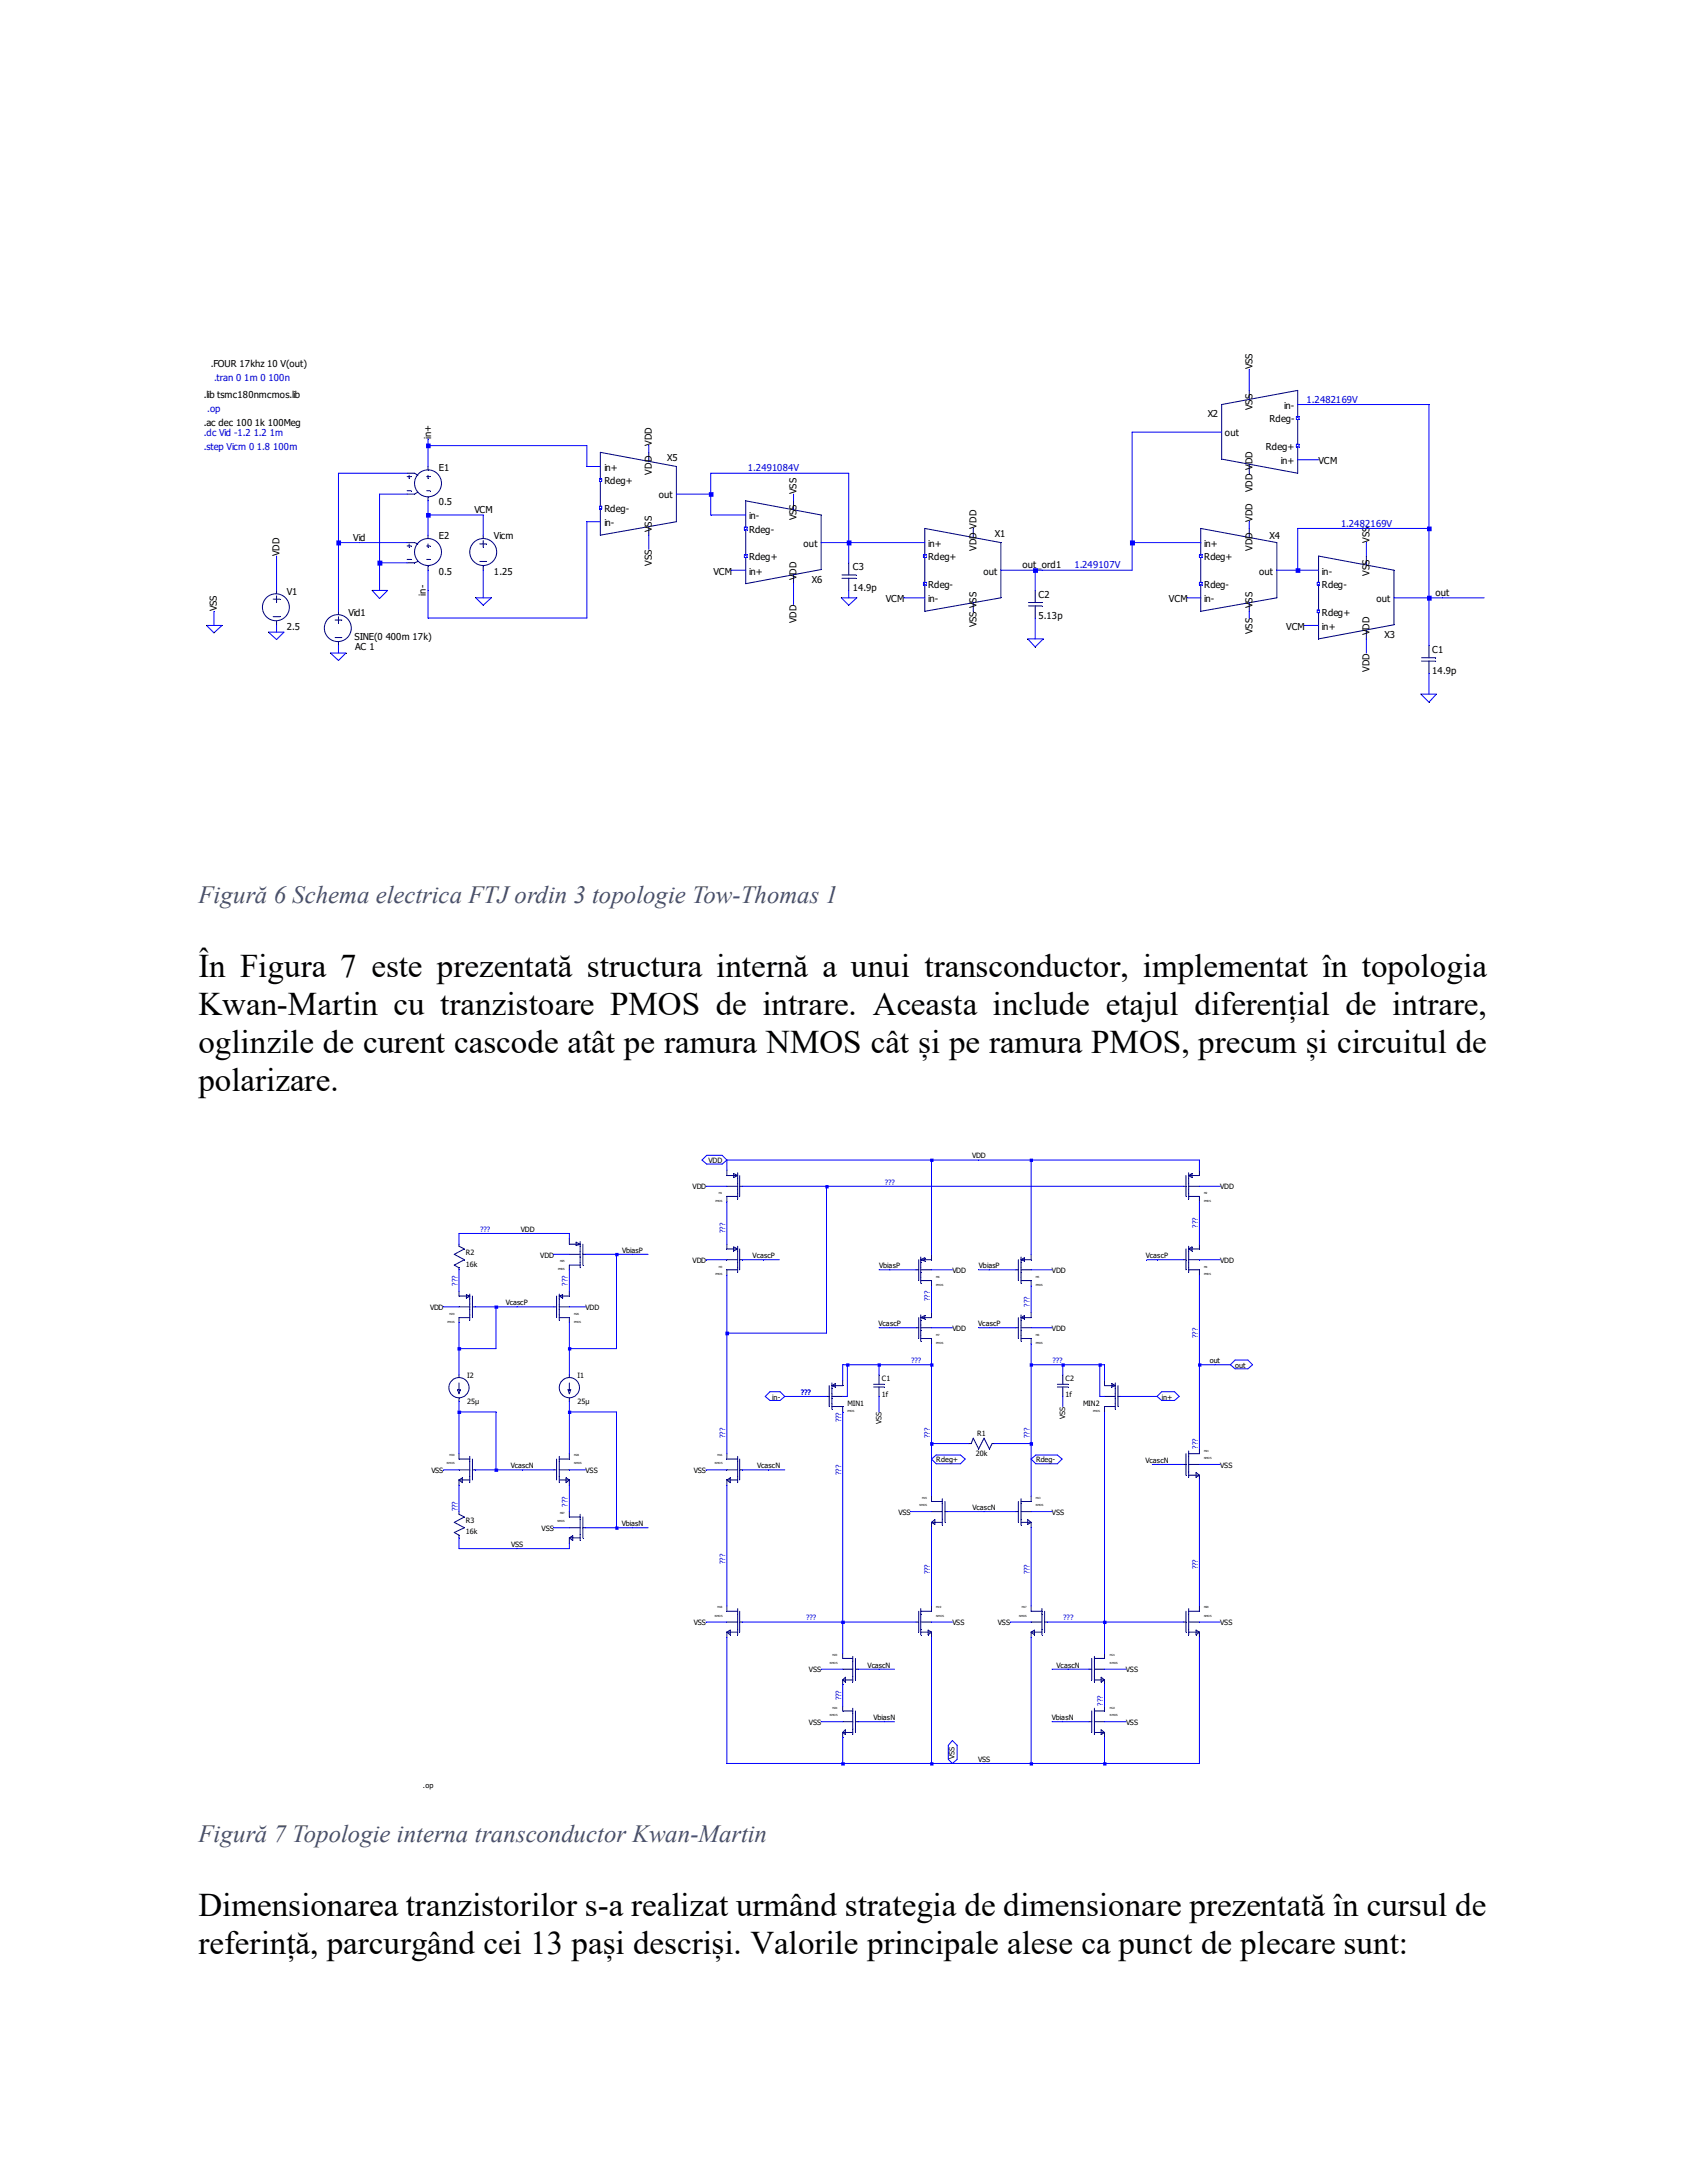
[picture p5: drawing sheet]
<svg xmlns="http://www.w3.org/2000/svg" width="216mm" height="279mm" viewBox="0 0 216 279" stroke-linecap="round" stroke-linejoin="round" font-family="sans-serif">
<defs><g id="words">
<g font-size="4.2">
<text x="25.4" y="125.1">În Figura 7 este prezentată structura internă a unui transconductor, implementat în topologia</text>
<text x="25.4" y="129.9">Kwan-Martin cu tranzistoare PMOS de intrare. Aceasta include etajul diferențial de intrare,</text>
<text x="25.4" y="134.8">oglinzile de curent cascode atât pe ramura NMOS cât și pe ramura PMOS, precum și circuitul de</text>
<text x="25.4" y="139.7">polarizare.</text>
<text x="25.4" y="245.2">Dimensionarea tranzistorilor s-a realizat urmând strategia de dimensionare prezentată în cursul de</text>
<text x="25.4" y="250.1">referință, parcurgând cei 13 pași descriși. Valorile principale alese ca punct de plecare sunt:</text>
</g>
<g font-size="3.2" fill="#44546a">
<text x="25.4" y="115.5">Figură 6 Schema electrica FTJ ordin 3 topologie Tow-Thomas 1</text>
<text x="25.4" y="235.8">Figură 7 Topologie interna transconductor Kwan-Martin</text>
</g>
<g font-size="1.2">
<text x="27" y="47">.FOUR 17khz 10 V(out)</text>
<text x="160.3" y="47.3" transform="rotate(-90 160.3 47.3)">VSS</text>
<text x="26.1" y="50.9">.lib tsmc180nmcmos.lib</text>
<text x="154.6" y="53.3">X2</text>
<text x="160.3" y="52.4" transform="rotate(-90 160.3 52.4)">VSS</text>
<text x="164.3" y="52.3">in-</text>
<text x="26.1" y="54.5">.ac dec 100 1k 100Meg</text>
<text x="55.2" y="56.2" transform="rotate(-90 55.2 56.2)">in+</text>
<text x="83.4" y="57" transform="rotate(-90 83.4 57)">VDD</text>
<text x="85.4" y="59">X5</text>
<text x="156.8" y="55.8">out</text>
<text x="162" y="57.6">Rdeg+</text>
<text x="162.5" y="54.1">Rdeg-</text>
<text x="163.9" y="59.4">in+</text>
<text x="168.7" y="59.4">VCM</text>
<text x="56.2" y="60.2">E1</text>
<text x="56.2" y="64.6">0.5</text>
<text x="60.7" y="65.7">VCM</text>
<text x="77.3" y="60.2">in+</text>
<text x="77.3" y="62">Rdeg+</text>
<text x="77.3" y="65.5">Rdeg-</text>
<text x="83.4" y="60.7" transform="rotate(-90 83.4 60.7)">VDD</text>
<text x="84.3" y="63.8">out</text>
<text x="101.9" y="63.2" transform="rotate(-90 101.9 63.2)">VSS</text>
<text x="160.3" y="63" transform="rotate(-90 160.3 63)">VDD VDD</text>
<text x="35.8" y="71.2" transform="rotate(-90 35.8 71.2)">VDD</text>
<text x="45.2" y="69.2">Vid</text>
<text x="56.2" y="69">E2</text>
<text x="63.2" y="69">Vicm</text>
<text x="77.3" y="67.3">in-</text>
<text x="83.4" y="68.1" transform="rotate(-90 83.4 68.1)">VSS</text>
<text x="95.9" y="66.5">in-</text>
<text x="95.9" y="71.7">Rdeg+</text>
<text x="95.9" y="68.2">Rdeg-</text>
<text x="101.9" y="66.6" transform="rotate(-90 101.9 66.6)">VSS</text>
<text x="102.8" y="70">out</text>
<text x="118.8" y="70">in+</text>
<text x="118.8" y="71.7">Rdeg+</text>
<text x="125" y="70.5" transform="rotate(-90 125 70.5)">VDD VDD</text>
<text x="127.3" y="68.8">X1</text>
<text x="154.1" y="70">in+</text>
<text x="154.1" y="71.7">Rdeg+</text>
<text x="160.3" y="70.5" transform="rotate(-90 160.3 70.5)">VDD</text>
<text x="160.3" y="66.8" transform="rotate(-90 160.3 66.8)">VDD</text>
<text x="162.5" y="69">X4</text>
<text x="175.3" y="69.5" transform="rotate(-90 175.3 69.5)">VSS</text>
<text x="36.7" y="76.1">V1</text>
<text x="54.5" y="76.2" transform="rotate(-90 54.5 76.2)">in-</text>
<text x="56.2" y="73.5">0.5</text>
<text x="63.2" y="73.5">1.25</text>
<text x="83.4" y="72.4" transform="rotate(-90 83.4 72.4)">VSS</text>
<text x="91.3" y="73.5">VCM</text>
<text x="95.9" y="73.5">in+</text>
<text x="101.9" y="74.3" transform="rotate(-90 101.9 74.3)">VDD</text>
<text x="103.9" y="74.6">X6</text>
<text x="109.1" y="73">C3</text>
<text x="109.1" y="75.7">14.9p</text>
<text x="113.4" y="77">VCM</text>
<text x="118.8" y="77">in-</text>
<text x="118.8" y="75.2">Rdeg-</text>
<text x="125.9" y="73.5">out</text>
<text x="130.9" y="72.7">out_ord1</text>
<text x="132.9" y="76.5">C2</text>
<text x="149.6" y="77">VCM</text>
<text x="154.1" y="77">in-</text>
<text x="154.1" y="75.2">Rdeg-</text>
<text x="160.3" y="77.8" transform="rotate(-90 160.3 77.8)">VSS</text>
<text x="161.2" y="73.5">out</text>
<text x="169.2" y="73.5">in-</text>
<text x="169.2" y="75.2">Rdeg-</text>
<text x="175.3" y="73.7" transform="rotate(-90 175.3 73.7)">VSS</text>
<text x="176.1" y="77">out</text>
<text x="183.7" y="76.2">out</text>
<text x="27.8" y="78.2" transform="rotate(-90 27.8 78.2)">VSS</text>
<text x="36.7" y="80.6">2.5</text>
<text x="44.6" y="78.8">Vid1</text>
<text x="45.4" y="82">SINE(0 400m 17k)</text>
<text x="45.5" y="83.2">AC 1</text>
<text x="101.9" y="79.8" transform="rotate(-90 101.9 79.8)">VDD</text>
<text x="125" y="80.3" transform="rotate(-90 125 80.3)">VSS VSS</text>
<text x="132.9" y="79.2">5.13p</text>
<text x="160.3" y="81.2" transform="rotate(-90 160.3 81.2)">VSS</text>
<text x="164.6" y="80.6">VCM</text>
<text x="169.2" y="80.6">in+</text>
<text x="169.2" y="78.8">Rdeg+</text>
<text x="175.3" y="81.3" transform="rotate(-90 175.3 81.3)">VDD</text>
<text x="177.2" y="81.7">X3</text>
<text x="183.3" y="83.6">C1</text>
<text x="175.3" y="86" transform="rotate(-90 175.3 86)">VDD</text>
<text x="183.3" y="86.3">14.9p</text>
</g>
<g font-size="1.2" fill="#0000c8">
<text x="26.5" y="52.7">.op</text>
<text x="27.4" y="48.8">.tran 0 1m 0 100n</text>
<text x="167.2" y="51.5">1.2482169V</text>
<text x="26.1" y="55.8">.dc Vid -1.2 1.2 1m</text>
<text x="26.1" y="57.6">.step Vicm 0 1.8 100m</text>
<text x="95.7" y="60.3">1.2491084V</text>
<text x="171.6" y="67.4">1.2482169V</text>
<text x="137.5" y="72.7">1.249107V</text>
</g>
<g font-size=".9">
<text x="90.7" y="148.9">VDD</text>
<text x="124.4" y="148.3">VDD</text>
<text x="88.6" y="152.2">VDD</text>
<text x="156.2" y="152.2">VDD</text>
<text x="59.6" y="160.6">R2</text>
<text x="66.7" y="157.7">VDD</text>
<text x="69.1" y="161">VDD</text>
<text x="79.6" y="160.3">VbiasP</text>
<text x="88.6" y="161.6">VDD</text>
<text x="96.3" y="161">VcascP</text>
<text x="146.6" y="161">VcascP</text>
<text x="156.2" y="161.6">VDD</text>
<text x="55" y="167.7">VDD</text>
<text x="59.6" y="162.2">16k</text>
<text x="64.7" y="167">VcascP</text>
<text x="74.9" y="167.7">VDD</text>
<text x="112.5" y="162.3">VbiasP</text>
<text x="121.9" y="162.9">VDD</text>
<text x="125.3" y="162.3">VbiasP</text>
<text x="134.6" y="162.9">VDD</text>
<text x="112.4" y="169.7">VcascP</text>
<text x="121.9" y="170.4">VDD</text>
<text x="125.2" y="169.7">VcascP</text>
<text x="134.6" y="170.4">VDD</text>
<text x="59.8" y="176.4">I2</text>
<text x="59.8" y="179.7">25µ</text>
<text x="73.9" y="176.4">I1</text>
<text x="73.9" y="179.7">25µ</text>
<text x="98.8" y="179.2">in-</text>
<text x="112.9" y="176.7">C1</text>
<text x="112.9" y="178.8">1f</text>
<text x="136.4" y="176.7">C2</text>
<text x="136.4" y="178.8">1f</text>
<text x="148.7" y="179.2">in+</text>
<text x="154.8" y="174.5">out</text>
<text x="158.1" y="175.1">out</text>
<text x="108.5" y="180">MIN1</text>
<text x="112.8" y="182.3" transform="rotate(-90 112.8 182.3)">VSS</text>
<text x="125.1" y="183.9">R1</text>
<text x="136.3" y="181.6" transform="rotate(-90 136.3 181.6)">VSS</text>
<text x="138.6" y="180">MIN2</text>
<text x="55.2" y="188.6">VSS</text>
<text x="65.4" y="187.9">VcascN</text>
<text x="74.9" y="188.6">VSS</text>
<text x="88.8" y="188.6">VSS</text>
<text x="96.9" y="187.9">VcascN</text>
<text x="119.8" y="187.2">Rdeg+</text>
<text x="124.9" y="186.4">20k</text>
<text x="132.6" y="187.2">Rdeg-</text>
<text x="146.6" y="187.2">VcascN</text>
<text x="156.2" y="187.8">VSS</text>
<text x="59.6" y="194.9">R3</text>
<text x="59.6" y="196.4">16k</text>
<text x="65.4" y="198">VSS</text>
<text x="69.3" y="196">VSS</text>
<text x="79.6" y="195.3">VbiasN</text>
<text x="115" y="193.9">VSS</text>
<text x="124.5" y="193.3">VcascN</text>
<text x="134.6" y="193.9">VSS</text>
<text x="88.8" y="208">VSS</text>
<text x="121.9" y="208">VSS</text>
<text x="127.7" y="208">VSS</text>
<text x="156.2" y="208">VSS</text>
<text x="103.5" y="214">VSS</text>
<text x="111" y="213.4">VcascN</text>
<text x="135.2" y="213.4">VcascN</text>
<text x="144.1" y="214">VSS</text>
<text x="103.5" y="220.8">VSS</text>
<text x="111.8" y="220.1">VbiasN</text>
<text x="134.6" y="220.1">VbiasN</text>
<text x="144.1" y="220.8">VSS</text>
<text x="122.2" y="225.2" transform="rotate(-90 122.2 225.2)">VSS</text>
<text x="125.2" y="225.5">VSS</text>
<text x="54.1" y="228.9">.op</text>
</g>
<g font-size=".9" fill="#0000c8">
<text x="113.2" y="151.6">???</text>
<text x="61.5" y="157.7">???</text>
<text x="92.8" y="157.8" transform="rotate(-90 92.8 157.8)">???</text>
<text x="153.3" y="157.1" transform="rotate(-90 153.3 157.1)">???</text>
<text x="58.5" y="164.6" transform="rotate(-90 58.5 164.6)">???</text>
<text x="72.6" y="164.6" transform="rotate(-90 72.6 164.6)">???</text>
<text x="119" y="166.5" transform="rotate(-90 119 166.5)">???</text>
<text x="131.7" y="167.2" transform="rotate(-90 131.7 167.2)">???</text>
<text x="153.3" y="171.3" transform="rotate(-90 153.3 171.3)">???</text>
<text x="102.5" y="178.5">???</text>
<text x="116.6" y="174.5">???</text>
<text x="134.7" y="174.5">???</text>
<text x="92.8" y="184" transform="rotate(-90 92.8 184)">???</text>
<text x="107.7" y="182" transform="rotate(-90 107.7 182)">???</text>
<text x="119" y="184" transform="rotate(-90 119 184)">???</text>
<text x="131.7" y="184" transform="rotate(-90 131.7 184)">???</text>
<text x="153.3" y="185.4" transform="rotate(-90 153.3 185.4)">???</text>
<text x="107.7" y="188.8" transform="rotate(-90 107.7 188.8)">???</text>
<text x="58.5" y="193.4" transform="rotate(-90 58.5 193.4)">???</text>
<text x="72.6" y="192.8" transform="rotate(-90 72.6 192.8)">???</text>
<text x="92.8" y="200.2" transform="rotate(-90 92.8 200.2)">???</text>
<text x="119" y="201.5" transform="rotate(-90 119 201.5)">???</text>
<text x="131.7" y="201.5" transform="rotate(-90 131.7 201.5)">???</text>
<text x="153.3" y="200.8" transform="rotate(-90 153.3 200.8)">???</text>
<text x="103.2" y="207.4">???</text>
<text x="136.1" y="207.4">???</text>
<text x="107.7" y="217.6" transform="rotate(-90 107.7 217.6)">???</text>
<text x="141.1" y="218.4" transform="rotate(-90 141.1 218.4)">???</text>
</g>
<g font-size=".4">
<text x="91.6" y="153.8">PMOS</text>
<text x="92" y="152.9">M1</text>
<text x="154.1" y="152.9">M2</text>
<text x="154.1" y="153.8">PMOS</text>
<text x="71.7" y="161.6">M25</text>
<text x="71.4" y="162.6">PMOS</text>
<text x="91.6" y="163.2">PMOS</text>
<text x="92" y="162.2">M3</text>
<text x="119.8" y="163.6">M6</text>
<text x="119.8" y="164.6">PMOS</text>
<text x="132.6" y="163.6">M5</text>
<text x="132.6" y="164.6">PMOS</text>
<text x="154.1" y="162.2">M4</text>
<text x="154.1" y="163.2">PMOS</text>
<text x="57.3" y="169.3">PMOS</text>
<text x="57.5" y="168.3">M29</text>
<text x="73.5" y="168.3">M26</text>
<text x="73.5" y="169.3">PMOS</text>
<text x="119.8" y="171">M7</text>
<text x="119.8" y="172">PMOS</text>
<text x="132.6" y="171">M8</text>
<text x="132.6" y="172">PMOS</text>
<text x="108.5" y="180.7">PMOS</text>
<text x="139.9" y="180.7">PMOS</text>
<text x="154.1" y="185.8">M14</text>
<text x="57.2" y="187.4">NMOS</text>
<text x="57.5" y="186.4">M30</text>
<text x="73.5" y="186.4">M28</text>
<text x="73.5" y="187.4">NMOS</text>
<text x="91.5" y="187.4">NMOS</text>
<text x="91.8" y="186.4">M16</text>
<text x="118" y="191.8">M15</text>
<text x="132.6" y="191.8">M13</text>
<text x="154.1" y="186.7">NMOS</text>
<text x="71.3" y="194.8">NMOS</text>
<text x="71.7" y="193.8">M27</text>
<text x="117.7" y="192.8">NMOS</text>
<text x="132.6" y="192.8">NMOS</text>
<text x="91.5" y="206.9">NMOS</text>
<text x="91.8" y="205.8">M18</text>
<text x="119.8" y="205.8">M19</text>
<text x="119.8" y="206.9">NMOS</text>
<text x="130.4" y="206.9">NMOS</text>
<text x="130.8" y="205.8">M17</text>
<text x="154.1" y="205.8">M20</text>
<text x="154.1" y="206.9">NMOS</text>
<text x="106.2" y="212.9">NMOS</text>
<text x="106.5" y="212">M23</text>
<text x="142" y="212">M21</text>
<text x="142" y="212.9">NMOS</text>
<text x="106.2" y="219.6">NMOS</text>
<text x="106.5" y="218.7">M24</text>
<text x="142" y="218.7">M22</text>
<text x="142" y="219.6">NMOS</text>
</g>
</g></defs>
<path d="M52.1 60.6h1" fill="none" stroke="#00007f" stroke-width=".13"/>
<path d="M53.1 60.6l.4 .2" fill="none" stroke="#00007f" stroke-width=".13"/>
<path d="M52.1 63.2h1" fill="none" stroke="#00007f" stroke-width=".13"/>
<path d="M53.5 63l-.4 .2" fill="none" stroke="#00007f" stroke-width=".13"/>
<path d="M54.8 59.7v.4" fill="none" stroke="#00007f" stroke-width=".13"/>
<path d="M54.8 63.7v.4" fill="none" stroke="#00007f" stroke-width=".13"/>
<path d="M52.1 62.8h.5" fill="none" stroke="#00007f" stroke-width=".13"/>
<path d="M52.1 61h.5" fill="none" stroke="#00007f" stroke-width=".13"/>
<path d="M52.4 60.8v.5" fill="none" stroke="#00007f" stroke-width=".13"/>
<path d="M54.6 62.8h.4" fill="none" stroke="#00007f" stroke-width=".13"/>
<path d="M54.6 61h.4" fill="none" stroke="#00007f" stroke-width=".13"/>
<path d="M54.8 60.8v.5" fill="none" stroke="#00007f" stroke-width=".13"/>
<g fill="none" stroke="#00007f" stroke-width=".13">
<path d="M52.1 69.4h1"/>
<circle cx="54.8" cy="61.9" r="1.72"/>
</g>
<path d="M53.1 69.4l.4 .2" fill="none" stroke="#00007f" stroke-width=".13"/>
<path d="M52.1 72h1" fill="none" stroke="#00007f" stroke-width=".13"/>
<path d="M53.5 71.9l-.4 .1" fill="none" stroke="#00007f" stroke-width=".13"/>
<path d="M54.8 68.5v.4" fill="none" stroke="#00007f" stroke-width=".13"/>
<path d="M54.8 72.5v.5" fill="none" stroke="#00007f" stroke-width=".13"/>
<path d="M52.1 71.6h.5" fill="none" stroke="#00007f" stroke-width=".13"/>
<path d="M52.1 69.9h.5" fill="none" stroke="#00007f" stroke-width=".13"/>
<path d="M52.4 69.6v.5" fill="none" stroke="#00007f" stroke-width=".13"/>
<path d="M54.6 71.6h.4" fill="none" stroke="#00007f" stroke-width=".13"/>
<path d="M54.6 69.9h.4" fill="none" stroke="#00007f" stroke-width=".13"/>
<path d="M54.8 69.6v.5" fill="none" stroke="#00007f" stroke-width=".13"/>
<g fill="none" stroke="#00007f" stroke-width=".13">
<path d="M35 76.7h.8"/>
<circle cx="54.8" cy="70.7" r="1.72"/>
</g>
<path d="M35 78.9h.8" fill="none" stroke="#00007f" stroke-width=".13"/>
<path d="M35.4 76.3v.8" fill="none" stroke="#00007f" stroke-width=".13"/>
<path d="M35.4 79.5v.5" fill="none" stroke="#00007f" stroke-width=".13"/>
<path d="M35.4 75.6v.4" fill="none" stroke="#00007f" stroke-width=".13"/>
<g fill="none" stroke="#00007f" stroke-width=".13">
<path d="M61.4 69.6h.9"/>
<circle cx="35.3" cy="77.7" r="1.72"/>
</g>
<path d="M61.4 71.9h.9" fill="none" stroke="#00007f" stroke-width=".13"/>
<path d="M61.8 69.2v.9" fill="none" stroke="#00007f" stroke-width=".13"/>
<path d="M61.8 72.5v.5" fill="none" stroke="#00007f" stroke-width=".13"/>
<path d="M61.8 68.5v.4" fill="none" stroke="#00007f" stroke-width=".13"/>
<g fill="none" stroke="#00007f" stroke-width=".13">
<path d="M42.9 79.4h.8"/>
<circle cx="61.8" cy="70.7" r="1.72"/>
</g>
<path d="M42.9 81.6h.8" fill="none" stroke="#00007f" stroke-width=".13"/>
<path d="M43.3 78.9v.9" fill="none" stroke="#00007f" stroke-width=".13"/>
<path d="M43.3 82.2v.4" fill="none" stroke="#00007f" stroke-width=".13"/>
<path d="M43.3 78.2v.5" fill="none" stroke="#00007f" stroke-width=".13"/>
<g fill="none" stroke="#00007f" stroke-width=".13">
<path d="M182.9 84.6v1.6"/>
<circle cx="43.2" cy="80.4" r="1.72"/>
</g>
<path d="M182.9 82.6v1.6" fill="none" stroke="#00007f" stroke-width=".13"/>
<path d="M181.9 84.2h1.8" fill="none" stroke="#00007f" stroke-width=".13"/>
<path d="M181.9 84.6h1.8" fill="none" stroke="#00007f" stroke-width=".13"/>
<path d="M132.5 77.5v1.6" fill="none" stroke="#00007f" stroke-width=".13"/>
<path d="M132.5 75.6v1.5" fill="none" stroke="#00007f" stroke-width=".13"/>
<path d="M131.6 77.1h1.7" fill="none" stroke="#00007f" stroke-width=".13"/>
<path d="M131.6 77.5h1.7" fill="none" stroke="#00007f" stroke-width=".13"/>
<path d="M118.4 67.6v10.6" fill="none" stroke="#00007f" stroke-width=".13"/>
<path d="M128.1 76.5l-9.7 1.7" fill="none" stroke="#00007f" stroke-width=".13"/>
<path d="M128.1 69.4v7.1" fill="none" stroke="#00007f" stroke-width=".13"/>
<path d="M118.4 67.6l9.7 1.8" fill="none" stroke="#00007f" stroke-width=".13"/>
<path d="M124.6 67.6v1.2" fill="none" stroke="#00007f" stroke-width=".13"/>
<path d="M124.6 77.1v1.1" fill="none" stroke="#00007f" stroke-width=".13"/>
<path d="M118.2 71h.3" fill="none" stroke="#00f" stroke-width=".13"/>
<path d="M118.5 71v.3" fill="none" stroke="#00f" stroke-width=".13"/>
<path d="M118.2 71.3h.3" fill="none" stroke="#00f" stroke-width=".13"/>
<path d="M118.2 71v.3" fill="none" stroke="#00f" stroke-width=".13"/>
<path d="M118.2 74.5h.3" fill="none" stroke="#00f" stroke-width=".13"/>
<path d="M118.5 74.5v.4" fill="none" stroke="#00f" stroke-width=".13"/>
<path d="M118.2 74.9h.3" fill="none" stroke="#00f" stroke-width=".13"/>
<path d="M118.2 74.5v.4" fill="none" stroke="#00f" stroke-width=".13"/>
<path d="M166.1 50v10.6" fill="none" stroke="#00007f" stroke-width=".13"/>
<path d="M166.1 50l-9.8 1.8" fill="none" stroke="#00007f" stroke-width=".13"/>
<path d="M156.3 51.8v7" fill="none" stroke="#00007f" stroke-width=".13"/>
<path d="M156.3 58.8l9.8 1.8" fill="none" stroke="#00007f" stroke-width=".13"/>
<path d="M159.9 59.4v1.2" fill="none" stroke="#00007f" stroke-width=".13"/>
<path d="M159.9 50v1.1" fill="none" stroke="#00007f" stroke-width=".13"/>
<path d="M165.9 56.9h.4" fill="none" stroke="#00f" stroke-width=".13"/>
<path d="M166.3 56.9v.3" fill="none" stroke="#00f" stroke-width=".13"/>
<path d="M165.9 57.2h.4" fill="none" stroke="#00f" stroke-width=".13"/>
<path d="M165.9 56.9v.3" fill="none" stroke="#00f" stroke-width=".13"/>
<path d="M165.9 53.3h.4" fill="none" stroke="#00f" stroke-width=".13"/>
<path d="M166.3 53.3v.4" fill="none" stroke="#00f" stroke-width=".13"/>
<path d="M165.9 53.7h.4" fill="none" stroke="#00f" stroke-width=".13"/>
<path d="M165.9 53.3v.4" fill="none" stroke="#00f" stroke-width=".13"/>
<path d="M168.7 71.2v10.6" fill="none" stroke="#00007f" stroke-width=".13"/>
<path d="M168.7 71.2l9.7 1.8" fill="none" stroke="#00007f" stroke-width=".13"/>
<path d="M178.4 73v7" fill="none" stroke="#00007f" stroke-width=".13"/>
<path d="M178.4 80l-9.7 1.8" fill="none" stroke="#00007f" stroke-width=".13"/>
<path d="M174.9 80.7v1.1" fill="none" stroke="#00007f" stroke-width=".13"/>
<path d="M174.9 71.2v1.1" fill="none" stroke="#00007f" stroke-width=".13"/>
<path d="M168.6 78.1h.2" fill="none" stroke="#00f" stroke-width=".13"/>
<path d="M168.8 78.1v.3" fill="none" stroke="#00f" stroke-width=".13"/>
<path d="M168.6 78.4h.2" fill="none" stroke="#00f" stroke-width=".13"/>
<path d="M168.6 78.1v.3" fill="none" stroke="#00f" stroke-width=".13"/>
<path d="M168.6 74.5h.2" fill="none" stroke="#00f" stroke-width=".13"/>
<path d="M168.8 74.5v.4" fill="none" stroke="#00f" stroke-width=".13"/>
<path d="M168.6 74.9h.2" fill="none" stroke="#00f" stroke-width=".13"/>
<path d="M168.6 74.5v.4" fill="none" stroke="#00f" stroke-width=".13"/>
<path d="M153.7 67.6v10.6" fill="none" stroke="#00007f" stroke-width=".13"/>
<path d="M163.4 76.5l-9.7 1.7" fill="none" stroke="#00007f" stroke-width=".13"/>
<path d="M163.4 69.4v7.1" fill="none" stroke="#00007f" stroke-width=".13"/>
<path d="M153.7 67.6l9.7 1.8" fill="none" stroke="#00007f" stroke-width=".13"/>
<path d="M159.9 67.6v1.2" fill="none" stroke="#00007f" stroke-width=".13"/>
<path d="M159.9 77.1v1.1" fill="none" stroke="#00007f" stroke-width=".13"/>
<path d="M153.5 71h.3" fill="none" stroke="#00f" stroke-width=".13"/>
<path d="M153.8 71v.3" fill="none" stroke="#00f" stroke-width=".13"/>
<path d="M153.5 71.3h.3" fill="none" stroke="#00f" stroke-width=".13"/>
<path d="M153.5 71v.3" fill="none" stroke="#00f" stroke-width=".13"/>
<path d="M153.5 74.5h.3" fill="none" stroke="#00f" stroke-width=".13"/>
<path d="M153.8 74.5v.4" fill="none" stroke="#00f" stroke-width=".13"/>
<path d="M153.5 74.9h.3" fill="none" stroke="#00f" stroke-width=".13"/>
<path d="M153.5 74.5v.4" fill="none" stroke="#00f" stroke-width=".13"/>
<path d="M76.8 57.9v10.6" fill="none" stroke="#00007f" stroke-width=".13"/>
<path d="M86.6 66.8l-9.8 1.7" fill="none" stroke="#00007f" stroke-width=".13"/>
<path d="M86.6 59.7v7.1" fill="none" stroke="#00007f" stroke-width=".13"/>
<path d="M76.8 57.9l9.8 1.8" fill="none" stroke="#00007f" stroke-width=".13"/>
<path d="M83 57.9v1.2" fill="none" stroke="#00007f" stroke-width=".13"/>
<path d="M83 67.5v1" fill="none" stroke="#00007f" stroke-width=".13"/>
<path d="M76.7 61.3h.3" fill="none" stroke="#00f" stroke-width=".13"/>
<path d="M77 61.3v.3" fill="none" stroke="#00f" stroke-width=".13"/>
<path d="M76.7 61.6h.3" fill="none" stroke="#00f" stroke-width=".13"/>
<path d="M76.7 61.3v.3" fill="none" stroke="#00f" stroke-width=".13"/>
<path d="M76.7 64.8h.3" fill="none" stroke="#00f" stroke-width=".13"/>
<path d="M77 64.8v.3" fill="none" stroke="#00f" stroke-width=".13"/>
<path d="M76.7 65.1h.3" fill="none" stroke="#00f" stroke-width=".13"/>
<path d="M76.7 64.8v.3" fill="none" stroke="#00f" stroke-width=".13"/>
<path d="M95.4 64.1v10.6" fill="none" stroke="#00007f" stroke-width=".13"/>
<path d="M95.4 64.1l9.7 1.8" fill="none" stroke="#00007f" stroke-width=".13"/>
<path d="M105.1 65.9v7" fill="none" stroke="#00007f" stroke-width=".13"/>
<path d="M105.1 72.9l-9.7 1.8" fill="none" stroke="#00007f" stroke-width=".13"/>
<path d="M101.6 73.6v1.1" fill="none" stroke="#00007f" stroke-width=".13"/>
<path d="M101.6 64.1v1.1" fill="none" stroke="#00007f" stroke-width=".13"/>
<path d="M95.3 71h.3" fill="none" stroke="#00f" stroke-width=".13"/>
<path d="M95.6 71v.3" fill="none" stroke="#00f" stroke-width=".13"/>
<path d="M95.3 71.3h.3" fill="none" stroke="#00f" stroke-width=".13"/>
<path d="M95.3 71v.3" fill="none" stroke="#00f" stroke-width=".13"/>
<path d="M95.3 67.5h.3" fill="none" stroke="#00f" stroke-width=".13"/>
<path d="M95.6 67.5v.3" fill="none" stroke="#00f" stroke-width=".13"/>
<path d="M95.3 67.8h.3" fill="none" stroke="#00f" stroke-width=".13"/>
<path d="M95.3 67.5v.3" fill="none" stroke="#00f" stroke-width=".13"/>
<path d="M108.6 74v1.6" fill="none" stroke="#00007f" stroke-width=".13"/>
<path d="M108.6 72v1.6" fill="none" stroke="#00007f" stroke-width=".13"/>
<path d="M107.8 73.6h1.8" fill="none" stroke="#00007f" stroke-width=".13"/>
<path d="M107.8 74h1.8" fill="none" stroke="#00007f" stroke-width=".13"/>
<path d="M159.9 47.3v2.7M47.6 75.6h2l-1 1zM60.9 76.5h2l-1.1 1zM107.7 76.5h2l-1.1 1zM26.4 80h2l-1 1zM34.4 80.9h1.9l-.9 1zM42.3 83.6h2l-1 .9zM131.5 81.8h2l-1 1zM181.8 88.8h2l-.9 1.1z" fill="none" stroke="#00f" stroke-width=".13"/>
<path d="M166.1 51.8h16.8" fill="none" stroke="#00f" stroke-width=".13"/>
<path d="M144.9 55.3h11.4" fill="none" stroke="#00f" stroke-width=".13"/>
<path d="M54.8 56.2v.8" fill="none" stroke="#00f" stroke-width=".13"/>
<path d="M54.8 57h20.3" fill="none" stroke="#00f" stroke-width=".13"/>
<path d="M83 57v.9" fill="none" stroke="#00f" stroke-width=".13"/>
<path d="M166.1 58.8h2.6" fill="none" stroke="#00f" stroke-width=".13"/>
<path d="M54.8 57v2.7" fill="none" stroke="#00f" stroke-width=".13"/>
<path d="M75.1 57v2.7" fill="none" stroke="#00f" stroke-width=".13"/>
<path d="M75.1 59.7h1.7" fill="none" stroke="#00f" stroke-width=".13"/>
<path d="M43.3 60.6h8.8" fill="none" stroke="#00f" stroke-width=".13"/>
<path d="M91 60.6h17.6" fill="none" stroke="#00f" stroke-width=".13"/>
<path d="M48.6 63.2h3.5" fill="none" stroke="#00f" stroke-width=".13"/>
<path d="M91 60.6v2.6" fill="none" stroke="#00f" stroke-width=".13"/>
<path d="M86.6 63.2h4.4" fill="none" stroke="#00f" stroke-width=".13"/>
<path d="M101.6 63.2v.9" fill="none" stroke="#00f" stroke-width=".13"/>
<path d="M54.8 64.1v1.8" fill="none" stroke="#00f" stroke-width=".13"/>
<path d="M54.8 65.9h7" fill="none" stroke="#00f" stroke-width=".13"/>
<path d="M91 63.2v2.7" fill="none" stroke="#00f" stroke-width=".13"/>
<path d="M91 65.9h4.4" fill="none" stroke="#00f" stroke-width=".13"/>
<path d="M75.1 66.8h1.7" fill="none" stroke="#00f" stroke-width=".13"/>
<path d="M159.9 66.8v.8" fill="none" stroke="#00f" stroke-width=".13"/>
<path d="M182.9 51.8v15.8" fill="none" stroke="#00f" stroke-width=".13"/>
<path d="M166.1 67.6h16.8" fill="none" stroke="#00f" stroke-width=".13"/>
<path d="M54.8 65.9v2.6" fill="none" stroke="#00f" stroke-width=".13"/>
<path d="M61.8 65.9v2.6" fill="none" stroke="#00f" stroke-width=".13"/>
<path d="M43.3 60.6v8.8" fill="none" stroke="#00f" stroke-width=".13"/>
<path d="M43.3 69.4h2.7" fill="none" stroke="#00f" stroke-width=".13"/>
<path d="M46 69.4h6.1" fill="none" stroke="#00f" stroke-width=".13"/>
<path d="M108.6 60.6v8.8" fill="none" stroke="#00f" stroke-width=".13"/>
<path d="M105.1 69.4h3.5" fill="none" stroke="#00f" stroke-width=".13"/>
<path d="M108.6 69.4h9.8" fill="none" stroke="#00f" stroke-width=".13"/>
<path d="M144.9 55.3v14.1" fill="none" stroke="#00f" stroke-width=".13"/>
<path d="M144.9 69.4h8.8" fill="none" stroke="#00f" stroke-width=".13"/>
<path d="M83 68.5v1.8" fill="none" stroke="#00f" stroke-width=".13"/>
<path d="M174.9 69.4v1.8" fill="none" stroke="#00f" stroke-width=".13"/>
<path d="M48.6 63.2v8.8" fill="none" stroke="#00f" stroke-width=".13"/>
<path d="M48.6 72h3.5" fill="none" stroke="#00f" stroke-width=".13"/>
<path d="M108.6 69.4v2.6" fill="none" stroke="#00f" stroke-width=".13"/>
<path d="M93.6 73h1.8" fill="none" stroke="#00f" stroke-width=".13"/>
<path d="M128.1 73h4.4" fill="none" stroke="#00f" stroke-width=".13"/>
<path d="M132.5 73h.8" fill="none" stroke="#00f" stroke-width=".13"/>
<path d="M144.9 69.4v3.6" fill="none" stroke="#00f" stroke-width=".13"/>
<path d="M133.3 73h11.6" fill="none" stroke="#00f" stroke-width=".13"/>
<path d="M166.1 67.6v5.4" fill="none" stroke="#00f" stroke-width=".13"/>
<path d="M163.4 73h2.7" fill="none" stroke="#00f" stroke-width=".13"/>
<path d="M166.1 73h2.6" fill="none" stroke="#00f" stroke-width=".13"/>
<path d="M35.4 71.2v4.4" fill="none" stroke="#00f" stroke-width=".13"/>
<path d="M48.6 72v3.6" fill="none" stroke="#00f" stroke-width=".13"/>
<path d="M54.8 73v2.6" fill="none" stroke="#00f" stroke-width=".13"/>
<path d="M132.5 73v2.6" fill="none" stroke="#00f" stroke-width=".13"/>
<path d="M61.8 73v3.5" fill="none" stroke="#00f" stroke-width=".13"/>
<path d="M108.6 75.6v.9" fill="none" stroke="#00f" stroke-width=".13"/>
<path d="M115.7 76.5h2.7" fill="none" stroke="#00f" stroke-width=".13"/>
<path d="M152 76.5h1.7" fill="none" stroke="#00f" stroke-width=".13"/>
<path d="M182.9 67.6v8.9" fill="none" stroke="#00f" stroke-width=".13"/>
<path d="M178.4 76.5h4.5" fill="none" stroke="#00f" stroke-width=".13"/>
<path d="M182.9 76.5h1.7" fill="none" stroke="#00f" stroke-width=".13"/>
<path d="M184.6 76.5h5.3" fill="none" stroke="#00f" stroke-width=".13"/>
<path d="M101.6 74.7v2.7" fill="none" stroke="#00f" stroke-width=".13"/>
<path d="M43.3 69.4v8.8" fill="none" stroke="#00f" stroke-width=".13"/>
<path d="M54.8 75.6v3.5" fill="none" stroke="#00f" stroke-width=".13"/>
<path d="M75.1 66.8v12.3" fill="none" stroke="#00f" stroke-width=".13"/>
<path d="M54.8 79.1h20.3" fill="none" stroke="#00f" stroke-width=".13"/>
<path d="M159.9 78.2v.9" fill="none" stroke="#00f" stroke-width=".13"/>
<path d="M27.4 78.2v1.8" fill="none" stroke="#00f" stroke-width=".13"/>
<path d="M166.9 80h1.8" fill="none" stroke="#00f" stroke-width=".13"/>
<path d="M35.4 80v.9" fill="none" stroke="#00f" stroke-width=".13"/>
<path d="M132.5 79.1v2.7" fill="none" stroke="#00f" stroke-width=".13"/>
<path d="M182.9 76.5v6.1" fill="none" stroke="#00f" stroke-width=".13"/>
<path d="M43.3 82.6v1" fill="none" stroke="#00f" stroke-width=".13"/>
<path d="M174.9 81.8v1.8" fill="none" stroke="#00f" stroke-width=".13"/>
<path d="M182.9 86.2v2.6" fill="none" stroke="#00f" stroke-width=".13"/>
<path d="M43.1 69.2h.5v.6h-.5zM48.3 71.8h.6v.6h-.6zM54.5 56.8h.6v.6h-.6zM54.5 65.7h.6v.6h-.6zM90.7 63h.6v.6h-.6zM108.4 69.2h.6v.6h-.6zM132.2 72.7h.6v.6h-.6zM144.6 69.2h.6v.6h-.6zM165.8 72.7h.6v.6h-.6zM182.6 67.4h.6v.6h-.6zM182.6 76.2h.6v.7h-.6z" fill-rule="evenodd" fill="#00f"/>
<path d="M124 184.8h.3" fill="none" stroke="#00007f" stroke-width=".13"/>
<path d="M124.6 184.1l-.3 .7" fill="none" stroke="#00007f" stroke-width=".13"/>
<path d="M124.6 184.1l.6 1.4" fill="none" stroke="#00007f" stroke-width=".13"/>
<path d="M125.9 184.1l-.7 1.4" fill="none" stroke="#00007f" stroke-width=".13"/>
<path d="M125.9 184.1l.7 1.4" fill="none" stroke="#00007f" stroke-width=".13"/>
<path d="M127 184.8h.3" fill="none" stroke="#00007f" stroke-width=".13"/>
<path d="M127 184.8l-.4 .7" fill="none" stroke="#00007f" stroke-width=".13"/>
<path d="M93 153.1v.7" fill="none" stroke="#00007f" stroke-width=".13"/>
<path d="M93 153.1h1.4" fill="none" stroke="#00007f" stroke-width=".13"/>
<path d="M94.4 150.1v.7" fill="none" stroke="#00007f" stroke-width=".13"/>
<path d="M94.4 151.5v.7" fill="none" stroke="#00007f" stroke-width=".13"/>
<path d="M94.4 152.8v.7" fill="none" stroke="#00007f" stroke-width=".13"/>
<path d="M94.7 151.8h.3" fill="none" stroke="#00007f" stroke-width=".13"/>
<path d="M94.7 150.5v2.6" fill="none" stroke="#00007f" stroke-width=".13"/>
<path d="M93 150.5h1.4" fill="none" stroke="#00007f" stroke-width=".13"/>
<path d="M93 149.8v.7" fill="none" stroke="#00007f" stroke-width=".13"/>
<path d="M94.4 150.8v.7" fill="none" stroke="#00007f" stroke-width=".13"/>
<path d="M94.4 152.2v.6" fill="none" stroke="#00007f" stroke-width=".13"/>
<path d="M93 151.8h1.4" fill="none" stroke="#00007f" stroke-width=".13"/>
<path d="M93.9 150.2l.5 .3" fill="none" stroke="#00007f" stroke-width=".13"/>
<path d="M93.9 150.2v.5" fill="none" stroke="#00007f" stroke-width=".13"/>
<path d="M94.4 150.5l-.5 .2" fill="none" stroke="#00007f" stroke-width=".13"/>
<path d="M153.5 153.1v.7" fill="none" stroke="#00007f" stroke-width=".13"/>
<path d="M152.1 153.1h1.4" fill="none" stroke="#00007f" stroke-width=".13"/>
<path d="M152.1 150.1v.7" fill="none" stroke="#00007f" stroke-width=".13"/>
<path d="M152.1 151.5v.7" fill="none" stroke="#00007f" stroke-width=".13"/>
<path d="M152.1 152.8v.7" fill="none" stroke="#00007f" stroke-width=".13"/>
<path d="M151.4 151.8h.4" fill="none" stroke="#00007f" stroke-width=".13"/>
<path d="M151.8 150.5v2.6" fill="none" stroke="#00007f" stroke-width=".13"/>
<path d="M152.1 150.5h1.4" fill="none" stroke="#00007f" stroke-width=".13"/>
<path d="M153.5 149.8v.7" fill="none" stroke="#00007f" stroke-width=".13"/>
<path d="M152.1 150.8v.7" fill="none" stroke="#00007f" stroke-width=".13"/>
<path d="M152.1 152.2v.6" fill="none" stroke="#00007f" stroke-width=".13"/>
<path d="M152.1 151.8h1.4" fill="none" stroke="#00007f" stroke-width=".13"/>
<path d="M152.6 150.2l-.5 .3" fill="none" stroke="#00007f" stroke-width=".13"/>
<path d="M152.6 150.2v.5" fill="none" stroke="#00007f" stroke-width=".13"/>
<path d="M152.1 150.5l.5 .2" fill="none" stroke="#00007f" stroke-width=".13"/>
<path d="M93 162.5v.7" fill="none" stroke="#00007f" stroke-width=".13"/>
<path d="M93 162.5h1.4" fill="none" stroke="#00007f" stroke-width=".13"/>
<path d="M94.4 159.5v.7" fill="none" stroke="#00007f" stroke-width=".13"/>
<path d="M94.4 160.9v.7" fill="none" stroke="#00007f" stroke-width=".13"/>
<path d="M94.4 162.3v.6" fill="none" stroke="#00007f" stroke-width=".13"/>
<path d="M94.7 161.2h.3" fill="none" stroke="#00007f" stroke-width=".13"/>
<path d="M94.7 159.9v2.6" fill="none" stroke="#00007f" stroke-width=".13"/>
<path d="M93 159.9h1.4" fill="none" stroke="#00007f" stroke-width=".13"/>
<path d="M93 159.2v.7" fill="none" stroke="#00007f" stroke-width=".13"/>
<path d="M94.4 160.2v.7" fill="none" stroke="#00007f" stroke-width=".13"/>
<path d="M94.4 161.6v.7" fill="none" stroke="#00007f" stroke-width=".13"/>
<path d="M93 161.2h1.4" fill="none" stroke="#00007f" stroke-width=".13"/>
<path d="M93.9 159.6l.5 .3" fill="none" stroke="#00007f" stroke-width=".13"/>
<path d="M93.9 159.6v.5" fill="none" stroke="#00007f" stroke-width=".13"/>
<path d="M94.4 159.9l-.5 .2" fill="none" stroke="#00007f" stroke-width=".13"/>
<path d="M153.5 162.5v.7" fill="none" stroke="#00007f" stroke-width=".13"/>
<path d="M152.1 162.5h1.4" fill="none" stroke="#00007f" stroke-width=".13"/>
<path d="M152.1 159.5v.7" fill="none" stroke="#00007f" stroke-width=".13"/>
<path d="M152.1 160.9v.7" fill="none" stroke="#00007f" stroke-width=".13"/>
<path d="M152.1 162.3v.6" fill="none" stroke="#00007f" stroke-width=".13"/>
<path d="M151.4 161.2h.4" fill="none" stroke="#00007f" stroke-width=".13"/>
<path d="M151.8 159.9v2.6" fill="none" stroke="#00007f" stroke-width=".13"/>
<path d="M152.1 159.9h1.4" fill="none" stroke="#00007f" stroke-width=".13"/>
<path d="M153.5 159.2v.7" fill="none" stroke="#00007f" stroke-width=".13"/>
<path d="M152.1 160.2v.7" fill="none" stroke="#00007f" stroke-width=".13"/>
<path d="M152.1 161.6v.7" fill="none" stroke="#00007f" stroke-width=".13"/>
<path d="M152.1 161.2h1.4" fill="none" stroke="#00007f" stroke-width=".13"/>
<path d="M152.6 159.6l-.5 .3" fill="none" stroke="#00007f" stroke-width=".13"/>
<path d="M152.6 159.6v.5" fill="none" stroke="#00007f" stroke-width=".13"/>
<path d="M152.1 159.9l.5 .2" fill="none" stroke="#00007f" stroke-width=".13"/>
<path d="M132 194.8v.7" fill="none" stroke="#00007f" stroke-width=".13"/>
<path d="M130.7 194.8h1.3" fill="none" stroke="#00007f" stroke-width=".13"/>
<path d="M130.7 191.8v.6" fill="none" stroke="#00007f" stroke-width=".13"/>
<path d="M130.7 192.4v2" fill="none" stroke="#00007f" stroke-width=".13"/>
<path d="M130.7 194.4v.8" fill="none" stroke="#00007f" stroke-width=".13"/>
<path d="M130 193.5h.3" fill="none" stroke="#00007f" stroke-width=".13"/>
<path d="M130.3 192.2v2.6" fill="none" stroke="#00007f" stroke-width=".13"/>
<path d="M130.7 192.2h1.3" fill="none" stroke="#00007f" stroke-width=".13"/>
<path d="M132 191.5v.7" fill="none" stroke="#00007f" stroke-width=".13"/>
<path d="M130.7 193.5h1.3" fill="none" stroke="#00007f" stroke-width=".13"/>
<path d="M131.5 194.5l.5 .3" fill="none" stroke="#00007f" stroke-width=".13"/>
<path d="M132 194.8l-.5 .3" fill="none" stroke="#00007f" stroke-width=".13"/>
<path d="M131.5 194.5v.6" fill="none" stroke="#00007f" stroke-width=".13"/>
<path d="M153.5 188.8v.6" fill="none" stroke="#00007f" stroke-width=".13"/>
<path d="M152.1 188.8h1.4" fill="none" stroke="#00007f" stroke-width=".13"/>
<path d="M152.1 185.7v.7" fill="none" stroke="#00007f" stroke-width=".13"/>
<path d="M152.1 186.4v2" fill="none" stroke="#00007f" stroke-width=".13"/>
<path d="M152.1 188.4v.7" fill="none" stroke="#00007f" stroke-width=".13"/>
<path d="M151.4 187.4h.4" fill="none" stroke="#00007f" stroke-width=".13"/>
<path d="M151.8 186.1v2.7" fill="none" stroke="#00007f" stroke-width=".13"/>
<path d="M152.1 186.1h1.4" fill="none" stroke="#00007f" stroke-width=".13"/>
<path d="M153.5 185.5v.6" fill="none" stroke="#00007f" stroke-width=".13"/>
<path d="M152.1 187.4h1.4" fill="none" stroke="#00007f" stroke-width=".13"/>
<path d="M153.1 188.5l.4 .3" fill="none" stroke="#00007f" stroke-width=".13"/>
<path d="M153.5 188.8l-.4 .3" fill="none" stroke="#00007f" stroke-width=".13"/>
<path d="M153.1 188.5v.6" fill="none" stroke="#00007f" stroke-width=".13"/>
<path d="M119.2 194.8v.7" fill="none" stroke="#00007f" stroke-width=".13"/>
<path d="M119.2 194.8h1.4" fill="none" stroke="#00007f" stroke-width=".13"/>
<path d="M120.6 191.8v.6" fill="none" stroke="#00007f" stroke-width=".13"/>
<path d="M120.6 192.4v2" fill="none" stroke="#00007f" stroke-width=".13"/>
<path d="M120.6 194.4v.8" fill="none" stroke="#00007f" stroke-width=".13"/>
<path d="M120.9 193.5h.3" fill="none" stroke="#00007f" stroke-width=".13"/>
<path d="M120.9 192.2v2.6" fill="none" stroke="#00007f" stroke-width=".13"/>
<path d="M119.2 192.2h1.4" fill="none" stroke="#00007f" stroke-width=".13"/>
<path d="M119.2 191.5v.7" fill="none" stroke="#00007f" stroke-width=".13"/>
<path d="M119.2 193.5h1.4" fill="none" stroke="#00007f" stroke-width=".13"/>
<path d="M119.6 194.5l-.4 .3" fill="none" stroke="#00007f" stroke-width=".13"/>
<path d="M119.2 194.8l.4 .3" fill="none" stroke="#00007f" stroke-width=".13"/>
<path d="M119.6 194.5v.6" fill="none" stroke="#00007f" stroke-width=".13"/>
<path d="M93 189.4v.7" fill="none" stroke="#00007f" stroke-width=".13"/>
<path d="M93 189.4h1.4" fill="none" stroke="#00007f" stroke-width=".13"/>
<path d="M94.4 186.4v.7" fill="none" stroke="#00007f" stroke-width=".13"/>
<path d="M94.4 187.1v1.9" fill="none" stroke="#00007f" stroke-width=".13"/>
<path d="M94.4 189v.8" fill="none" stroke="#00007f" stroke-width=".13"/>
<path d="M94.7 188.1h.3" fill="none" stroke="#00007f" stroke-width=".13"/>
<path d="M94.7 186.7v2.7" fill="none" stroke="#00007f" stroke-width=".13"/>
<path d="M93 186.7h1.4" fill="none" stroke="#00007f" stroke-width=".13"/>
<path d="M93 186.1v.6" fill="none" stroke="#00007f" stroke-width=".13"/>
<path d="M93 188.1h1.4" fill="none" stroke="#00007f" stroke-width=".13"/>
<path d="M93.5 189.2l-.5 .2" fill="none" stroke="#00007f" stroke-width=".13"/>
<path d="M93 189.4l.5 .4" fill="none" stroke="#00007f" stroke-width=".13"/>
<path d="M93.5 189.2v.6" fill="none" stroke="#00007f" stroke-width=".13"/>
<path d="M132 208.9v.7" fill="none" stroke="#00007f" stroke-width=".13"/>
<path d="M132 208.9h1.3" fill="none" stroke="#00007f" stroke-width=".13"/>
<path d="M133.3 205.9v.7" fill="none" stroke="#00007f" stroke-width=".13"/>
<path d="M133.3 206.6v2" fill="none" stroke="#00007f" stroke-width=".13"/>
<path d="M133.3 208.6v.6" fill="none" stroke="#00007f" stroke-width=".13"/>
<path d="M133.7 207.6h.3" fill="none" stroke="#00007f" stroke-width=".13"/>
<path d="M133.7 206.2v2.7" fill="none" stroke="#00007f" stroke-width=".13"/>
<path d="M132 206.2h1.3" fill="none" stroke="#00007f" stroke-width=".13"/>
<path d="M132 205.5v.7" fill="none" stroke="#00007f" stroke-width=".13"/>
<path d="M132 207.6h1.3" fill="none" stroke="#00007f" stroke-width=".13"/>
<path d="M132.4 208.6l-.4 .3" fill="none" stroke="#00007f" stroke-width=".13"/>
<path d="M132 208.9l.4 .3" fill="none" stroke="#00007f" stroke-width=".13"/>
<path d="M132.4 208.6v.6" fill="none" stroke="#00007f" stroke-width=".13"/>
<path d="M93 208.9v.7" fill="none" stroke="#00007f" stroke-width=".13"/>
<path d="M93 208.9h1.4" fill="none" stroke="#00007f" stroke-width=".13"/>
<path d="M94.4 205.9v.7" fill="none" stroke="#00007f" stroke-width=".13"/>
<path d="M94.4 206.6v2" fill="none" stroke="#00007f" stroke-width=".13"/>
<path d="M94.4 208.6v.6" fill="none" stroke="#00007f" stroke-width=".13"/>
<path d="M94.7 207.6h.3" fill="none" stroke="#00007f" stroke-width=".13"/>
<path d="M94.7 206.2v2.7" fill="none" stroke="#00007f" stroke-width=".13"/>
<path d="M93 206.2h1.4" fill="none" stroke="#00007f" stroke-width=".13"/>
<path d="M93 205.5v.7" fill="none" stroke="#00007f" stroke-width=".13"/>
<path d="M93 207.6h1.4" fill="none" stroke="#00007f" stroke-width=".13"/>
<path d="M93.5 208.6l-.5 .3" fill="none" stroke="#00007f" stroke-width=".13"/>
<path d="M93 208.9l.5 .3" fill="none" stroke="#00007f" stroke-width=".13"/>
<path d="M93.5 208.6v.6" fill="none" stroke="#00007f" stroke-width=".13"/>
<path d="M119.2 208.9v.7" fill="none" stroke="#00007f" stroke-width=".13"/>
<path d="M117.8 208.9h1.4" fill="none" stroke="#00007f" stroke-width=".13"/>
<path d="M117.8 205.9v.7" fill="none" stroke="#00007f" stroke-width=".13"/>
<path d="M117.8 206.6v2" fill="none" stroke="#00007f" stroke-width=".13"/>
<path d="M117.8 208.6v.6" fill="none" stroke="#00007f" stroke-width=".13"/>
<path d="M117.2 207.6h.4" fill="none" stroke="#00007f" stroke-width=".13"/>
<path d="M117.6 206.2v2.7" fill="none" stroke="#00007f" stroke-width=".13"/>
<path d="M117.8 206.2h1.4" fill="none" stroke="#00007f" stroke-width=".13"/>
<path d="M119.2 205.5v.7" fill="none" stroke="#00007f" stroke-width=".13"/>
<path d="M117.8 207.6h1.4" fill="none" stroke="#00007f" stroke-width=".13"/>
<path d="M118.8 208.6l.4 .3" fill="none" stroke="#00007f" stroke-width=".13"/>
<path d="M119.2 208.9l-.4 .3" fill="none" stroke="#00007f" stroke-width=".13"/>
<path d="M118.8 208.6v.6" fill="none" stroke="#00007f" stroke-width=".13"/>
<path d="M153.5 208.9v.7" fill="none" stroke="#00007f" stroke-width=".13"/>
<path d="M152.1 208.9h1.4" fill="none" stroke="#00007f" stroke-width=".13"/>
<path d="M152.1 205.9v.7" fill="none" stroke="#00007f" stroke-width=".13"/>
<path d="M152.1 206.6v2" fill="none" stroke="#00007f" stroke-width=".13"/>
<path d="M152.1 208.6v.6" fill="none" stroke="#00007f" stroke-width=".13"/>
<path d="M151.4 207.6h.4" fill="none" stroke="#00007f" stroke-width=".13"/>
<path d="M151.8 206.2v2.7" fill="none" stroke="#00007f" stroke-width=".13"/>
<path d="M152.1 206.2h1.4" fill="none" stroke="#00007f" stroke-width=".13"/>
<path d="M153.5 205.5v.7" fill="none" stroke="#00007f" stroke-width=".13"/>
<path d="M152.1 207.6h1.4" fill="none" stroke="#00007f" stroke-width=".13"/>
<path d="M153.1 208.6l.4 .3" fill="none" stroke="#00007f" stroke-width=".13"/>
<path d="M153.5 208.9l-.4 .3" fill="none" stroke="#00007f" stroke-width=".13"/>
<path d="M153.1 208.6v.6" fill="none" stroke="#00007f" stroke-width=".13"/>
<path d="M141.4 215v.6" fill="none" stroke="#00007f" stroke-width=".13"/>
<path d="M140.1 215h1.3" fill="none" stroke="#00007f" stroke-width=".13"/>
<path d="M140.1 212v.6" fill="none" stroke="#00007f" stroke-width=".13"/>
<path d="M140.1 212.6v2" fill="none" stroke="#00007f" stroke-width=".13"/>
<path d="M140.1 214.6v.7" fill="none" stroke="#00007f" stroke-width=".13"/>
<path d="M139.4 213.6h.3" fill="none" stroke="#00007f" stroke-width=".13"/>
<path d="M139.7 212.3v2.7" fill="none" stroke="#00007f" stroke-width=".13"/>
<path d="M140.1 212.3h1.3" fill="none" stroke="#00007f" stroke-width=".13"/>
<path d="M141.4 211.7v.6" fill="none" stroke="#00007f" stroke-width=".13"/>
<path d="M140.1 213.6h1.3" fill="none" stroke="#00007f" stroke-width=".13"/>
<path d="M140.9 214.7l.5 .3" fill="none" stroke="#00007f" stroke-width=".13"/>
<path d="M141.4 215l-.5 .3" fill="none" stroke="#00007f" stroke-width=".13"/>
<path d="M140.9 214.7v.6" fill="none" stroke="#00007f" stroke-width=".13"/>
<path d="M141.4 221.7v.6" fill="none" stroke="#00007f" stroke-width=".13"/>
<path d="M140.1 221.7h1.3" fill="none" stroke="#00007f" stroke-width=".13"/>
<path d="M140.1 218.6v.7" fill="none" stroke="#00007f" stroke-width=".13"/>
<path d="M140.1 219.3v2" fill="none" stroke="#00007f" stroke-width=".13"/>
<path d="M140.1 221.3v.7" fill="none" stroke="#00007f" stroke-width=".13"/>
<path d="M139.4 220.4h.3" fill="none" stroke="#00007f" stroke-width=".13"/>
<path d="M139.7 219v2.7" fill="none" stroke="#00007f" stroke-width=".13"/>
<path d="M140.1 219h1.3" fill="none" stroke="#00007f" stroke-width=".13"/>
<path d="M141.4 218.4v.6" fill="none" stroke="#00007f" stroke-width=".13"/>
<path d="M140.1 220.4h1.3" fill="none" stroke="#00007f" stroke-width=".13"/>
<path d="M140.9 221.4l.5 .3" fill="none" stroke="#00007f" stroke-width=".13"/>
<path d="M141.4 221.7l-.5 .3" fill="none" stroke="#00007f" stroke-width=".13"/>
<path d="M140.9 221.4v.6" fill="none" stroke="#00007f" stroke-width=".13"/>
<path d="M107.8 215v.6" fill="none" stroke="#00007f" stroke-width=".13"/>
<path d="M107.8 215h1.3" fill="none" stroke="#00007f" stroke-width=".13"/>
<path d="M109.1 212v.6" fill="none" stroke="#00007f" stroke-width=".13"/>
<path d="M109.1 212.6v2" fill="none" stroke="#00007f" stroke-width=".13"/>
<path d="M109.1 214.6v.7" fill="none" stroke="#00007f" stroke-width=".13"/>
<path d="M109.5 213.6h.3" fill="none" stroke="#00007f" stroke-width=".13"/>
<path d="M109.5 212.3v2.7" fill="none" stroke="#00007f" stroke-width=".13"/>
<path d="M107.8 212.3h1.3" fill="none" stroke="#00007f" stroke-width=".13"/>
<path d="M107.8 211.7v.6" fill="none" stroke="#00007f" stroke-width=".13"/>
<path d="M107.8 213.6h1.3" fill="none" stroke="#00007f" stroke-width=".13"/>
<path d="M108.2 214.7l-.4 .3" fill="none" stroke="#00007f" stroke-width=".13"/>
<path d="M107.8 215l.4 .3" fill="none" stroke="#00007f" stroke-width=".13"/>
<path d="M108.2 214.7v.6" fill="none" stroke="#00007f" stroke-width=".13"/>
<path d="M107.8 221.7v.6" fill="none" stroke="#00007f" stroke-width=".13"/>
<path d="M107.8 221.7h1.3" fill="none" stroke="#00007f" stroke-width=".13"/>
<path d="M109.1 218.6v.7" fill="none" stroke="#00007f" stroke-width=".13"/>
<path d="M109.1 219.3v2" fill="none" stroke="#00007f" stroke-width=".13"/>
<path d="M109.1 221.3v.7" fill="none" stroke="#00007f" stroke-width=".13"/>
<path d="M109.5 220.4h.3" fill="none" stroke="#00007f" stroke-width=".13"/>
<path d="M109.5 219v2.7" fill="none" stroke="#00007f" stroke-width=".13"/>
<path d="M107.8 219h1.3" fill="none" stroke="#00007f" stroke-width=".13"/>
<path d="M107.8 218.4v.6" fill="none" stroke="#00007f" stroke-width=".13"/>
<path d="M107.8 220.4h1.3" fill="none" stroke="#00007f" stroke-width=".13"/>
<path d="M108.2 221.4l-.4 .3" fill="none" stroke="#00007f" stroke-width=".13"/>
<path d="M107.8 221.7l.4 .3" fill="none" stroke="#00007f" stroke-width=".13"/>
<path d="M108.2 221.4v.6" fill="none" stroke="#00007f" stroke-width=".13"/>
<path d="M72.9 161.9v.6" fill="none" stroke="#00007f" stroke-width=".13"/>
<path d="M72.9 161.9h1.3" fill="none" stroke="#00007f" stroke-width=".13"/>
<path d="M74.2 158.9v.6" fill="none" stroke="#00007f" stroke-width=".13"/>
<path d="M74.2 160.2v.7" fill="none" stroke="#00007f" stroke-width=".13"/>
<path d="M74.2 161.6v.7" fill="none" stroke="#00007f" stroke-width=".13"/>
<path d="M74.6 160.5h.3" fill="none" stroke="#00007f" stroke-width=".13"/>
<path d="M74.6 159.2v2.7" fill="none" stroke="#00007f" stroke-width=".13"/>
<path d="M72.9 159.2h1.3" fill="none" stroke="#00007f" stroke-width=".13"/>
<path d="M72.9 158.6v.6" fill="none" stroke="#00007f" stroke-width=".13"/>
<path d="M74.2 159.5v.7" fill="none" stroke="#00007f" stroke-width=".13"/>
<path d="M74.2 160.9v.7" fill="none" stroke="#00007f" stroke-width=".13"/>
<path d="M72.9 160.5h1.3" fill="none" stroke="#00007f" stroke-width=".13"/>
<path d="M73.7 159l.5 .2" fill="none" stroke="#00007f" stroke-width=".13"/>
<path d="M73.7 159v.4" fill="none" stroke="#00007f" stroke-width=".13"/>
<path d="M74.2 159.2l-.5 .2" fill="none" stroke="#00007f" stroke-width=".13"/>
<path d="M72.9 168.6v.6" fill="none" stroke="#00007f" stroke-width=".13"/>
<path d="M71.6 168.6h1.3" fill="none" stroke="#00007f" stroke-width=".13"/>
<path d="M71.6 165.6v.6" fill="none" stroke="#00007f" stroke-width=".13"/>
<path d="M71.6 166.9v.7" fill="none" stroke="#00007f" stroke-width=".13"/>
<path d="M71.6 168.3v.7" fill="none" stroke="#00007f" stroke-width=".13"/>
<path d="M70.9 167.3h.3" fill="none" stroke="#00007f" stroke-width=".13"/>
<path d="M71.2 165.9v2.7" fill="none" stroke="#00007f" stroke-width=".13"/>
<path d="M71.6 165.9h1.3" fill="none" stroke="#00007f" stroke-width=".13"/>
<path d="M72.9 165.3v.6" fill="none" stroke="#00007f" stroke-width=".13"/>
<path d="M71.6 166.2v.7" fill="none" stroke="#00007f" stroke-width=".13"/>
<path d="M71.6 167.6v.7" fill="none" stroke="#00007f" stroke-width=".13"/>
<path d="M71.6 167.3h1.3" fill="none" stroke="#00007f" stroke-width=".13"/>
<path d="M72 165.7l-.4 .2" fill="none" stroke="#00007f" stroke-width=".13"/>
<path d="M72 165.7v.4" fill="none" stroke="#00007f" stroke-width=".13"/>
<path d="M71.6 165.9l.4 .2" fill="none" stroke="#00007f" stroke-width=".13"/>
<path d="M72.9 196.8v.7" fill="none" stroke="#00007f" stroke-width=".13"/>
<path d="M72.9 196.8h1.3" fill="none" stroke="#00007f" stroke-width=".13"/>
<path d="M74.2 193.8v.7" fill="none" stroke="#00007f" stroke-width=".13"/>
<path d="M74.2 194.5v1.9" fill="none" stroke="#00007f" stroke-width=".13"/>
<path d="M74.2 196.4v.8" fill="none" stroke="#00007f" stroke-width=".13"/>
<path d="M74.6 195.5h.3" fill="none" stroke="#00007f" stroke-width=".13"/>
<path d="M74.6 194.2v2.6" fill="none" stroke="#00007f" stroke-width=".13"/>
<path d="M72.9 194.2h1.3" fill="none" stroke="#00007f" stroke-width=".13"/>
<path d="M72.9 193.5v.7" fill="none" stroke="#00007f" stroke-width=".13"/>
<path d="M72.9 195.5h1.3" fill="none" stroke="#00007f" stroke-width=".13"/>
<path d="M73.3 196.6l-.4 .2" fill="none" stroke="#00007f" stroke-width=".13"/>
<path d="M72.9 196.8l.4 .4" fill="none" stroke="#00007f" stroke-width=".13"/>
<path d="M73.3 196.6v.6" fill="none" stroke="#00007f" stroke-width=".13"/>
<path d="M73 177.9l-.1 .5" fill="none" stroke="#00007f" stroke-width=".13"/>
<path d="M72.7 177.9l.2 .5" fill="none" stroke="#00007f" stroke-width=".13"/>
<path d="M72.7 177.9h.3" fill="none" stroke="#00007f" stroke-width=".13"/>
<path d="M72.9 177v.9" fill="none" stroke="#00007f" stroke-width=".13"/>
<path d="M72.9 179v.3" fill="none" stroke="#00007f" stroke-width=".13"/>
<path d="M72.9 176v.3" fill="none" stroke="#00007f" stroke-width=".13"/>
<g fill="none" stroke="#00007f" stroke-width=".13">
<path d="M72.9 189.4v.7"/>
<circle cx="72.9" cy="177.6" r="1.29"/>
</g>
<path d="M71.6 189.4h1.3" fill="none" stroke="#00007f" stroke-width=".13"/>
<path d="M71.6 186.4v.7" fill="none" stroke="#00007f" stroke-width=".13"/>
<path d="M71.6 187.1v1.9" fill="none" stroke="#00007f" stroke-width=".13"/>
<path d="M71.6 189v.8" fill="none" stroke="#00007f" stroke-width=".13"/>
<path d="M70.9 188.1h.3" fill="none" stroke="#00007f" stroke-width=".13"/>
<path d="M71.2 186.7v2.7" fill="none" stroke="#00007f" stroke-width=".13"/>
<path d="M71.6 186.7h1.3" fill="none" stroke="#00007f" stroke-width=".13"/>
<path d="M72.9 186.1v.6" fill="none" stroke="#00007f" stroke-width=".13"/>
<path d="M71.6 188.1h1.3" fill="none" stroke="#00007f" stroke-width=".13"/>
<path d="M72.4 189.2l.5 .2" fill="none" stroke="#00007f" stroke-width=".13"/>
<path d="M72.9 189.4l-.5 .4" fill="none" stroke="#00007f" stroke-width=".13"/>
<path d="M72.4 189.2v.6" fill="none" stroke="#00007f" stroke-width=".13"/>
<path d="M58.7 168.6v.6" fill="none" stroke="#00007f" stroke-width=".13"/>
<path d="M58.7 168.6h1.4" fill="none" stroke="#00007f" stroke-width=".13"/>
<path d="M60.1 165.6v.6" fill="none" stroke="#00007f" stroke-width=".13"/>
<path d="M60.1 166.9v.7" fill="none" stroke="#00007f" stroke-width=".13"/>
<path d="M60.1 168.3v.7" fill="none" stroke="#00007f" stroke-width=".13"/>
<path d="M60.5 167.3h.3" fill="none" stroke="#00007f" stroke-width=".13"/>
<path d="M60.5 165.9v2.7" fill="none" stroke="#00007f" stroke-width=".13"/>
<path d="M58.7 165.9h1.4" fill="none" stroke="#00007f" stroke-width=".13"/>
<path d="M58.7 165.3v.6" fill="none" stroke="#00007f" stroke-width=".13"/>
<path d="M60.1 166.2v.7" fill="none" stroke="#00007f" stroke-width=".13"/>
<path d="M60.1 167.6v.7" fill="none" stroke="#00007f" stroke-width=".13"/>
<path d="M58.7 167.3h1.4" fill="none" stroke="#00007f" stroke-width=".13"/>
<path d="M59.7 165.7l.4 .2" fill="none" stroke="#00007f" stroke-width=".13"/>
<path d="M59.7 165.7v.4" fill="none" stroke="#00007f" stroke-width=".13"/>
<path d="M60.1 165.9l-.4 .2" fill="none" stroke="#00007f" stroke-width=".13"/>
<path d="M58.7 162.3v.2" fill="none" stroke="#00007f" stroke-width=".13"/>
<path d="M58.1 161.9l.6 .4" fill="none" stroke="#00007f" stroke-width=".13"/>
<path d="M59.4 161.2l-1.3 .7" fill="none" stroke="#00007f" stroke-width=".13"/>
<path d="M58.1 160.5l1.3 .7" fill="none" stroke="#00007f" stroke-width=".13"/>
<path d="M59.4 159.9l-1.3 .6" fill="none" stroke="#00007f" stroke-width=".13"/>
<path d="M58.7 159.2v.3" fill="none" stroke="#00007f" stroke-width=".13"/>
<path d="M58.7 159.5l.7 .4" fill="none" stroke="#00007f" stroke-width=".13"/>
<path d="M58.7 196.5v.3" fill="none" stroke="#00007f" stroke-width=".13"/>
<path d="M58.1 196.1l.6 .4" fill="none" stroke="#00007f" stroke-width=".13"/>
<path d="M59.4 195.5l-1.3 .6" fill="none" stroke="#00007f" stroke-width=".13"/>
<path d="M58.1 194.8l1.3 .7" fill="none" stroke="#00007f" stroke-width=".13"/>
<path d="M59.4 194.2l-1.3 .6" fill="none" stroke="#00007f" stroke-width=".13"/>
<path d="M58.7 193.5v.3" fill="none" stroke="#00007f" stroke-width=".13"/>
<path d="M58.7 193.8l.7 .4" fill="none" stroke="#00007f" stroke-width=".13"/>
<path d="M58.9 177.9l-.2 .5" fill="none" stroke="#00007f" stroke-width=".13"/>
<path d="M58.6 177.9l.1 .5" fill="none" stroke="#00007f" stroke-width=".13"/>
<path d="M58.6 177.9h.3" fill="none" stroke="#00007f" stroke-width=".13"/>
<path d="M58.7 177v.9" fill="none" stroke="#00007f" stroke-width=".13"/>
<path d="M58.7 179v.3" fill="none" stroke="#00007f" stroke-width=".13"/>
<path d="M58.7 176v.3" fill="none" stroke="#00007f" stroke-width=".13"/>
<g fill="none" stroke="#00007f" stroke-width=".13">
<path d="M58.7 189.4v.7"/>
<circle cx="58.7" cy="177.6" r="1.29"/>
</g>
<path d="M58.7 189.4h1.4" fill="none" stroke="#00007f" stroke-width=".13"/>
<path d="M60.1 186.4v.7" fill="none" stroke="#00007f" stroke-width=".13"/>
<path d="M60.1 187.1v1.9" fill="none" stroke="#00007f" stroke-width=".13"/>
<path d="M60.1 189v.8" fill="none" stroke="#00007f" stroke-width=".13"/>
<path d="M60.5 188.1h.3" fill="none" stroke="#00007f" stroke-width=".13"/>
<path d="M60.5 186.7v2.7" fill="none" stroke="#00007f" stroke-width=".13"/>
<path d="M58.7 186.7h1.4" fill="none" stroke="#00007f" stroke-width=".13"/>
<path d="M58.7 186.1v.6" fill="none" stroke="#00007f" stroke-width=".13"/>
<path d="M58.7 188.1h1.4" fill="none" stroke="#00007f" stroke-width=".13"/>
<path d="M59.2 189.2l-.5 .2" fill="none" stroke="#00007f" stroke-width=".13"/>
<path d="M58.7 189.4l.5 .4" fill="none" stroke="#00007f" stroke-width=".13"/>
<path d="M59.2 189.2v.6" fill="none" stroke="#00007f" stroke-width=".13"/>
<path d="M107.8 180v.7" fill="none" stroke="#00007f" stroke-width=".13"/>
<path d="M106.5 180h1.3" fill="none" stroke="#00007f" stroke-width=".13"/>
<path d="M106.5 177v.7" fill="none" stroke="#00007f" stroke-width=".13"/>
<path d="M106.5 178.4v.6" fill="none" stroke="#00007f" stroke-width=".13"/>
<path d="M106.5 179.7v.7" fill="none" stroke="#00007f" stroke-width=".13"/>
<path d="M105.8 178.7h.3" fill="none" stroke="#00007f" stroke-width=".13"/>
<path d="M106.1 177.3v2.7" fill="none" stroke="#00007f" stroke-width=".13"/>
<path d="M106.5 177.3h1.3" fill="none" stroke="#00007f" stroke-width=".13"/>
<path d="M107.8 176.7v.6" fill="none" stroke="#00007f" stroke-width=".13"/>
<path d="M106.5 177.7v.7" fill="none" stroke="#00007f" stroke-width=".13"/>
<path d="M106.5 179v.7" fill="none" stroke="#00007f" stroke-width=".13"/>
<path d="M106.5 178.7h1.3" fill="none" stroke="#00007f" stroke-width=".13"/>
<path d="M106.9 177.1l-.4 .2" fill="none" stroke="#00007f" stroke-width=".13"/>
<path d="M106.9 177.1v.4" fill="none" stroke="#00007f" stroke-width=".13"/>
<path d="M106.5 177.3l.4 .2" fill="none" stroke="#00007f" stroke-width=".13"/>
<path d="M141.4 180v.7" fill="none" stroke="#00007f" stroke-width=".13"/>
<path d="M141.4 180h1.3" fill="none" stroke="#00007f" stroke-width=".13"/>
<path d="M142.7 177v.7" fill="none" stroke="#00007f" stroke-width=".13"/>
<path d="M142.7 178.4v.6" fill="none" stroke="#00007f" stroke-width=".13"/>
<path d="M142.7 179.7v.7" fill="none" stroke="#00007f" stroke-width=".13"/>
<path d="M143.1 178.7h.3" fill="none" stroke="#00007f" stroke-width=".13"/>
<path d="M143.1 177.3v2.7" fill="none" stroke="#00007f" stroke-width=".13"/>
<path d="M141.4 177.3h1.3" fill="none" stroke="#00007f" stroke-width=".13"/>
<path d="M141.4 176.7v.6" fill="none" stroke="#00007f" stroke-width=".13"/>
<path d="M142.7 177.7v.7" fill="none" stroke="#00007f" stroke-width=".13"/>
<path d="M142.7 179v.7" fill="none" stroke="#00007f" stroke-width=".13"/>
<path d="M141.4 178.7h1.3" fill="none" stroke="#00007f" stroke-width=".13"/>
<path d="M142.3 177.1l.4 .2" fill="none" stroke="#00007f" stroke-width=".13"/>
<path d="M142.3 177.1v.4" fill="none" stroke="#00007f" stroke-width=".13"/>
<path d="M142.7 177.3l-.4 .2" fill="none" stroke="#00007f" stroke-width=".13"/>
<path d="M132 163.9v.7" fill="none" stroke="#00007f" stroke-width=".13"/>
<path d="M130.7 163.9h1.3" fill="none" stroke="#00007f" stroke-width=".13"/>
<path d="M130.7 160.9v.7" fill="none" stroke="#00007f" stroke-width=".13"/>
<path d="M130.7 162.3v.6" fill="none" stroke="#00007f" stroke-width=".13"/>
<path d="M130.7 163.6v.6" fill="none" stroke="#00007f" stroke-width=".13"/>
<path d="M130 162.5h.3" fill="none" stroke="#00007f" stroke-width=".13"/>
<path d="M130.3 161.2v2.7" fill="none" stroke="#00007f" stroke-width=".13"/>
<path d="M130.7 161.2h1.3" fill="none" stroke="#00007f" stroke-width=".13"/>
<path d="M132 160.5v.7" fill="none" stroke="#00007f" stroke-width=".13"/>
<path d="M130.7 161.6v.7" fill="none" stroke="#00007f" stroke-width=".13"/>
<path d="M130.7 162.9v.7" fill="none" stroke="#00007f" stroke-width=".13"/>
<path d="M130.7 162.5h1.3" fill="none" stroke="#00007f" stroke-width=".13"/>
<path d="M131.1 161l-.4 .2" fill="none" stroke="#00007f" stroke-width=".13"/>
<path d="M131.1 161v.4" fill="none" stroke="#00007f" stroke-width=".13"/>
<path d="M130.7 161.2l.4 .2" fill="none" stroke="#00007f" stroke-width=".13"/>
<path d="M119.2 163.9v.7" fill="none" stroke="#00007f" stroke-width=".13"/>
<path d="M117.8 163.9h1.4" fill="none" stroke="#00007f" stroke-width=".13"/>
<path d="M117.8 160.9v.7" fill="none" stroke="#00007f" stroke-width=".13"/>
<path d="M117.8 162.3v.6" fill="none" stroke="#00007f" stroke-width=".13"/>
<path d="M117.8 163.6v.6" fill="none" stroke="#00007f" stroke-width=".13"/>
<path d="M117.2 162.5h.4" fill="none" stroke="#00007f" stroke-width=".13"/>
<path d="M117.6 161.2v2.7" fill="none" stroke="#00007f" stroke-width=".13"/>
<path d="M117.8 161.2h1.4" fill="none" stroke="#00007f" stroke-width=".13"/>
<path d="M119.2 160.5v.7" fill="none" stroke="#00007f" stroke-width=".13"/>
<path d="M117.8 161.6v.7" fill="none" stroke="#00007f" stroke-width=".13"/>
<path d="M117.8 162.9v.7" fill="none" stroke="#00007f" stroke-width=".13"/>
<path d="M117.8 162.5h1.4" fill="none" stroke="#00007f" stroke-width=".13"/>
<path d="M118.4 161l-.6 .2" fill="none" stroke="#00007f" stroke-width=".13"/>
<path d="M118.4 161v.4" fill="none" stroke="#00007f" stroke-width=".13"/>
<path d="M117.8 161.2l.6 .2" fill="none" stroke="#00007f" stroke-width=".13"/>
<path d="M119.2 171.3v.7" fill="none" stroke="#00007f" stroke-width=".13"/>
<path d="M117.8 171.3h1.4" fill="none" stroke="#00007f" stroke-width=".13"/>
<path d="M117.8 168.3v.7" fill="none" stroke="#00007f" stroke-width=".13"/>
<path d="M117.8 169.6v.7" fill="none" stroke="#00007f" stroke-width=".13"/>
<path d="M117.8 171v.7" fill="none" stroke="#00007f" stroke-width=".13"/>
<path d="M117.2 169.9h.4" fill="none" stroke="#00007f" stroke-width=".13"/>
<path d="M117.6 168.6v2.7" fill="none" stroke="#00007f" stroke-width=".13"/>
<path d="M117.8 168.6h1.4" fill="none" stroke="#00007f" stroke-width=".13"/>
<path d="M119.2 168v.6" fill="none" stroke="#00007f" stroke-width=".13"/>
<path d="M117.8 169v.6" fill="none" stroke="#00007f" stroke-width=".13"/>
<path d="M117.8 170.3v.7" fill="none" stroke="#00007f" stroke-width=".13"/>
<path d="M117.8 169.9h1.4" fill="none" stroke="#00007f" stroke-width=".13"/>
<path d="M118.4 168.4l-.6 .2" fill="none" stroke="#00007f" stroke-width=".13"/>
<path d="M118.4 168.4v.4" fill="none" stroke="#00007f" stroke-width=".13"/>
<path d="M117.8 168.6l.6 .2" fill="none" stroke="#00007f" stroke-width=".13"/>
<path d="M132 171.3v.7" fill="none" stroke="#00007f" stroke-width=".13"/>
<path d="M130.7 171.3h1.3" fill="none" stroke="#00007f" stroke-width=".13"/>
<path d="M130.7 168.3v.7" fill="none" stroke="#00007f" stroke-width=".13"/>
<path d="M130.7 169.6v.7" fill="none" stroke="#00007f" stroke-width=".13"/>
<path d="M130.7 171v.7" fill="none" stroke="#00007f" stroke-width=".13"/>
<path d="M130 169.9h.3" fill="none" stroke="#00007f" stroke-width=".13"/>
<path d="M130.3 168.6v2.7" fill="none" stroke="#00007f" stroke-width=".13"/>
<path d="M130.7 168.6h1.3" fill="none" stroke="#00007f" stroke-width=".13"/>
<path d="M132 168v.6" fill="none" stroke="#00007f" stroke-width=".13"/>
<path d="M130.7 169v.6" fill="none" stroke="#00007f" stroke-width=".13"/>
<path d="M130.7 170.3v.7" fill="none" stroke="#00007f" stroke-width=".13"/>
<path d="M130.7 169.9h1.3" fill="none" stroke="#00007f" stroke-width=".13"/>
<path d="M131.1 168.4l-.4 .2" fill="none" stroke="#00007f" stroke-width=".13"/>
<path d="M131.1 168.4v.4" fill="none" stroke="#00007f" stroke-width=".13"/>
<path d="M130.7 168.6l.4 .2" fill="none" stroke="#00007f" stroke-width=".13"/>
<path d="M112.5 177.5v1.2" fill="none" stroke="#00007f" stroke-width=".13"/>
<path d="M112.5 176v1.2" fill="none" stroke="#00007f" stroke-width=".13"/>
<path d="M111.8 177.2h1.4" fill="none" stroke="#00007f" stroke-width=".13"/>
<path d="M111.8 177.5h1.4" fill="none" stroke="#00007f" stroke-width=".13"/>
<path d="M136 177.5v1.2" fill="none" stroke="#00007f" stroke-width=".13"/>
<path d="M136 176v1.2" fill="none" stroke="#00007f" stroke-width=".13"/>
<path d="M135.3 177.2h1.4" fill="none" stroke="#00007f" stroke-width=".13"/>
<path d="M135.3 177.5h1.4" fill="none" stroke="#00007f" stroke-width=".13"/>
<path d="M89.8 148.5l.6-.6h2l.6 .6-.6 .5h-2zM93 148.5h26.2M98.5 178.1h1.3l.6 .6-.6 .5h-1.3l-.6-.5zM148.7 178.1h1.6l.6 .6-.6 .5h-1.6l-.6-.5zM158.1 174.1h1.6l.6 .6-.6 .5h-1.6l-.6-.5zM119.2 186.7l.6-.5h3.1l.6 .5-.6 .6h-3.1zM132 186.7l.6-.5h2.7l.6 .5-.6 .6h-2.7zM121.9 222.8l.6 .6v1.8l-.6 .5-.5-.5v-1.8z" fill="none" stroke="#00f" stroke-width=".13"/>
<path d="M119.2 148.5h6" fill="none" stroke="#00f" stroke-width=".13"/>
<path d="M125.2 148.5h6.8" fill="none" stroke="#00f" stroke-width=".13"/>
<path d="M132 148.5h21.5" fill="none" stroke="#00f" stroke-width=".13"/>
<path d="M93 148.5v1.3" fill="none" stroke="#00f" stroke-width=".13"/>
<path d="M153.5 148.5v1.3" fill="none" stroke="#00f" stroke-width=".13"/>
<path d="M90.4 151.8h2.6" fill="none" stroke="#00f" stroke-width=".13"/>
<path d="M95 151.8h10.8" fill="none" stroke="#00f" stroke-width=".13"/>
<path d="M105.8 151.8h45.6" fill="none" stroke="#00f" stroke-width=".13"/>
<path d="M153.5 151.8h2.7" fill="none" stroke="#00f" stroke-width=".13"/>
<path d="M58.7 157.9h8.8" fill="none" stroke="#00f" stroke-width=".13"/>
<path d="M67.5 157.9h5.4" fill="none" stroke="#00f" stroke-width=".13"/>
<path d="M72.9 157.9v.7" fill="none" stroke="#00f" stroke-width=".13"/>
<path d="M58.7 157.9v1.3" fill="none" stroke="#00f" stroke-width=".13"/>
<path d="M93 153.8v5.4" fill="none" stroke="#00f" stroke-width=".13"/>
<path d="M153.5 153.8v5.4" fill="none" stroke="#00f" stroke-width=".13"/>
<path d="M70.9 160.5h2" fill="none" stroke="#00f" stroke-width=".13"/>
<path d="M74.9 160.5h4" fill="none" stroke="#00f" stroke-width=".13"/>
<path d="M78.9 160.5h2.1" fill="none" stroke="#00f" stroke-width=".13"/>
<path d="M81 160.5h1.9" fill="none" stroke="#00f" stroke-width=".13"/>
<path d="M119.2 148.5v12" fill="none" stroke="#00f" stroke-width=".13"/>
<path d="M132 148.5v12" fill="none" stroke="#00f" stroke-width=".13"/>
<path d="M90.4 161.2h2.6" fill="none" stroke="#00f" stroke-width=".13"/>
<path d="M95 161.2h2.8" fill="none" stroke="#00f" stroke-width=".13"/>
<path d="M97.8 161.2h1.9" fill="none" stroke="#00f" stroke-width=".13"/>
<path d="M146.8 161.2h1.3" fill="none" stroke="#00f" stroke-width=".13"/>
<path d="M148.1 161.2h3.3" fill="none" stroke="#00f" stroke-width=".13"/>
<path d="M153.5 161.2h2.7" fill="none" stroke="#00f" stroke-width=".13"/>
<path d="M112.5 162.5h1.4" fill="none" stroke="#00f" stroke-width=".13"/>
<path d="M113.9 162.5h3.3" fill="none" stroke="#00f" stroke-width=".13"/>
<path d="M119.2 162.5h2.7" fill="none" stroke="#00f" stroke-width=".13"/>
<path d="M125.2 162.5h1.4" fill="none" stroke="#00f" stroke-width=".13"/>
<path d="M126.6 162.5h3.4" fill="none" stroke="#00f" stroke-width=".13"/>
<path d="M132 162.5h2.6" fill="none" stroke="#00f" stroke-width=".13"/>
<path d="M58.7 162.5v2.8" fill="none" stroke="#00f" stroke-width=".13"/>
<path d="M72.9 162.5v2.8" fill="none" stroke="#00f" stroke-width=".13"/>
<path d="M56.8 167.3h1.9" fill="none" stroke="#00f" stroke-width=".13"/>
<path d="M60.8 167.3h2.7" fill="none" stroke="#00f" stroke-width=".13"/>
<path d="M63.5 167.3h2.6" fill="none" stroke="#00f" stroke-width=".13"/>
<path d="M66.1 167.3h4.8" fill="none" stroke="#00f" stroke-width=".13"/>
<path d="M72.9 167.3h2" fill="none" stroke="#00f" stroke-width=".13"/>
<path d="M119.2 164.6v3.4" fill="none" stroke="#00f" stroke-width=".13"/>
<path d="M132 164.6v3.4" fill="none" stroke="#00f" stroke-width=".13"/>
<path d="M112.5 169.9h1.4" fill="none" stroke="#00f" stroke-width=".13"/>
<path d="M113.9 169.9h3.3" fill="none" stroke="#00f" stroke-width=".13"/>
<path d="M119.2 169.9h2.7" fill="none" stroke="#00f" stroke-width=".13"/>
<path d="M125.2 169.9h1.4" fill="none" stroke="#00f" stroke-width=".13"/>
<path d="M126.6 169.9h3.4" fill="none" stroke="#00f" stroke-width=".13"/>
<path d="M132 169.9h2.6" fill="none" stroke="#00f" stroke-width=".13"/>
<path d="M93 163.2v7.4" fill="none" stroke="#00f" stroke-width=".13"/>
<path d="M105.8 151.8v18.8" fill="none" stroke="#00f" stroke-width=".13"/>
<path d="M93 170.6h12.8" fill="none" stroke="#00f" stroke-width=".13"/>
<path d="M58.7 169.2v3.4" fill="none" stroke="#00f" stroke-width=".13"/>
<path d="M63.5 167.3v5.3" fill="none" stroke="#00f" stroke-width=".13"/>
<path d="M58.7 172.6h4.8" fill="none" stroke="#00f" stroke-width=".13"/>
<path d="M72.9 169.2v3.4" fill="none" stroke="#00f" stroke-width=".13"/>
<path d="M78.9 160.5v12.1" fill="none" stroke="#00f" stroke-width=".13"/>
<path d="M72.9 172.6h6" fill="none" stroke="#00f" stroke-width=".13"/>
<path d="M107.8 174.7h.6" fill="none" stroke="#00f" stroke-width=".13"/>
<path d="M108.4 174.7h4.1" fill="none" stroke="#00f" stroke-width=".13"/>
<path d="M119.2 172v2.7" fill="none" stroke="#00f" stroke-width=".13"/>
<path d="M112.5 174.7h6.7" fill="none" stroke="#00f" stroke-width=".13"/>
<path d="M132 172v2.7" fill="none" stroke="#00f" stroke-width=".13"/>
<path d="M132 174.7h4" fill="none" stroke="#00f" stroke-width=".13"/>
<path d="M136 174.7h4.8" fill="none" stroke="#00f" stroke-width=".13"/>
<path d="M140.8 174.7h.6" fill="none" stroke="#00f" stroke-width=".13"/>
<path d="M153.5 163.2v11.5" fill="none" stroke="#00f" stroke-width=".13"/>
<path d="M153.5 174.7h2" fill="none" stroke="#00f" stroke-width=".13"/>
<path d="M155.5 174.7h2" fill="none" stroke="#00f" stroke-width=".13"/>
<path d="M58.7 172.6v3.4" fill="none" stroke="#00f" stroke-width=".13"/>
<path d="M72.9 172.6v3.4" fill="none" stroke="#00f" stroke-width=".13"/>
<path d="M112.5 174.7v1.3" fill="none" stroke="#00f" stroke-width=".13"/>
<path d="M136 174.7v1.3" fill="none" stroke="#00f" stroke-width=".13"/>
<path d="M107.8 174.7v2" fill="none" stroke="#00f" stroke-width=".13"/>
<path d="M141.4 174.7v2" fill="none" stroke="#00f" stroke-width=".13"/>
<path d="M100.4 178.7h5.4" fill="none" stroke="#00f" stroke-width=".13"/>
<path d="M108.4 174.7v4" fill="none" stroke="#00f" stroke-width=".13"/>
<path d="M107.8 178.7h.6" fill="none" stroke="#00f" stroke-width=".13"/>
<path d="M140.8 174.7v4" fill="none" stroke="#00f" stroke-width=".13"/>
<path d="M140.8 178.7h.6" fill="none" stroke="#00f" stroke-width=".13"/>
<path d="M143.4 178.7h4.7" fill="none" stroke="#00f" stroke-width=".13"/>
<path d="M136 178.7v1.3" fill="none" stroke="#00f" stroke-width=".13"/>
<path d="M58.7 179.3v1.4" fill="none" stroke="#00f" stroke-width=".13"/>
<path d="M58.7 180.7h4.8" fill="none" stroke="#00f" stroke-width=".13"/>
<path d="M72.9 179.3v1.4" fill="none" stroke="#00f" stroke-width=".13"/>
<path d="M72.9 180.7h6" fill="none" stroke="#00f" stroke-width=".13"/>
<path d="M112.5 178.7v2" fill="none" stroke="#00f" stroke-width=".13"/>
<path d="M119.2 174.7v10.1" fill="none" stroke="#00f" stroke-width=".13"/>
<path d="M119.2 184.8h4.8" fill="none" stroke="#00f" stroke-width=".13"/>
<path d="M132 174.7v10.1" fill="none" stroke="#00f" stroke-width=".13"/>
<path d="M127.3 184.8h4.7" fill="none" stroke="#00f" stroke-width=".13"/>
<path d="M153.5 174.7v10.8" fill="none" stroke="#00f" stroke-width=".13"/>
<path d="M58.7 180.7v5.4" fill="none" stroke="#00f" stroke-width=".13"/>
<path d="M72.9 180.7v5.4" fill="none" stroke="#00f" stroke-width=".13"/>
<path d="M93 170.6v15.5" fill="none" stroke="#00f" stroke-width=".13"/>
<path d="M119.2 184.8v1.9" fill="none" stroke="#00f" stroke-width=".13"/>
<path d="M132 184.8v1.9" fill="none" stroke="#00f" stroke-width=".13"/>
<path d="M147.5 187.4h.6" fill="none" stroke="#00f" stroke-width=".13"/>
<path d="M148.1 187.4h3.3" fill="none" stroke="#00f" stroke-width=".13"/>
<path d="M153.5 187.4h2.7" fill="none" stroke="#00f" stroke-width=".13"/>
<path d="M56.8 188.1h1.9" fill="none" stroke="#00f" stroke-width=".13"/>
<path d="M63.5 180.7v7.4" fill="none" stroke="#00f" stroke-width=".13"/>
<path d="M60.8 188.1h2.7" fill="none" stroke="#00f" stroke-width=".13"/>
<path d="M63.5 188.1h3.3" fill="none" stroke="#00f" stroke-width=".13"/>
<path d="M66.8 188.1h4.1" fill="none" stroke="#00f" stroke-width=".13"/>
<path d="M72.9 188.1h2" fill="none" stroke="#00f" stroke-width=".13"/>
<path d="M90.4 188.1h2.6" fill="none" stroke="#00f" stroke-width=".13"/>
<path d="M95 188.1h3.4" fill="none" stroke="#00f" stroke-width=".13"/>
<path d="M98.4 188.1h2" fill="none" stroke="#00f" stroke-width=".13"/>
<path d="M119.2 186.7v4.8" fill="none" stroke="#00f" stroke-width=".13"/>
<path d="M132 186.7v4.8" fill="none" stroke="#00f" stroke-width=".13"/>
<path d="M58.7 190.1v3.4" fill="none" stroke="#00f" stroke-width=".13"/>
<path d="M72.9 190.1v3.4" fill="none" stroke="#00f" stroke-width=".13"/>
<path d="M116.5 193.5h2.7" fill="none" stroke="#00f" stroke-width=".13"/>
<path d="M121.2 193.5h4.7" fill="none" stroke="#00f" stroke-width=".13"/>
<path d="M125.9 193.5h4.1" fill="none" stroke="#00f" stroke-width=".13"/>
<path d="M132 193.5h2.6" fill="none" stroke="#00f" stroke-width=".13"/>
<path d="M70.9 195.5h2" fill="none" stroke="#00f" stroke-width=".13"/>
<path d="M78.9 180.7v14.8" fill="none" stroke="#00f" stroke-width=".13"/>
<path d="M74.9 195.5h4" fill="none" stroke="#00f" stroke-width=".13"/>
<path d="M78.9 195.5h2.1" fill="none" stroke="#00f" stroke-width=".13"/>
<path d="M81 195.5h1.9" fill="none" stroke="#00f" stroke-width=".13"/>
<path d="M58.7 196.8v1.4" fill="none" stroke="#00f" stroke-width=".13"/>
<path d="M58.7 198.2h7.4" fill="none" stroke="#00f" stroke-width=".13"/>
<path d="M72.9 197.5v.7" fill="none" stroke="#00f" stroke-width=".13"/>
<path d="M66.1 198.2h6.8" fill="none" stroke="#00f" stroke-width=".13"/>
<path d="M93 190.1v15.4" fill="none" stroke="#00f" stroke-width=".13"/>
<path d="M119.2 195.5v10" fill="none" stroke="#00f" stroke-width=".13"/>
<path d="M132 195.5v10" fill="none" stroke="#00f" stroke-width=".13"/>
<path d="M153.5 189.4v16.1" fill="none" stroke="#00f" stroke-width=".13"/>
<path d="M90.4 207.6h2.6" fill="none" stroke="#00f" stroke-width=".13"/>
<path d="M107.8 180.7v26.9" fill="none" stroke="#00f" stroke-width=".13"/>
<path d="M95 207.6h12.8" fill="none" stroke="#00f" stroke-width=".13"/>
<path d="M107.8 207.6h9.4" fill="none" stroke="#00f" stroke-width=".13"/>
<path d="M119.2 207.6h2.7" fill="none" stroke="#00f" stroke-width=".13"/>
<path d="M129.3 207.6h2.7" fill="none" stroke="#00f" stroke-width=".13"/>
<path d="M141.4 180.7v26.9" fill="none" stroke="#00f" stroke-width=".13"/>
<path d="M134 207.6h7.4" fill="none" stroke="#00f" stroke-width=".13"/>
<path d="M141.4 207.6h10" fill="none" stroke="#00f" stroke-width=".13"/>
<path d="M153.5 207.6h2.7" fill="none" stroke="#00f" stroke-width=".13"/>
<path d="M107.8 207.6v4.1" fill="none" stroke="#00f" stroke-width=".13"/>
<path d="M141.4 207.6v4.1" fill="none" stroke="#00f" stroke-width=".13"/>
<path d="M105.1 213.6h2.7" fill="none" stroke="#00f" stroke-width=".13"/>
<path d="M109.8 213.6h2.7" fill="none" stroke="#00f" stroke-width=".13"/>
<path d="M112.5 213.6h2" fill="none" stroke="#00f" stroke-width=".13"/>
<path d="M134.6 213.6h2.1" fill="none" stroke="#00f" stroke-width=".13"/>
<path d="M136.7 213.6h2.7" fill="none" stroke="#00f" stroke-width=".13"/>
<path d="M141.4 213.6h2.7" fill="none" stroke="#00f" stroke-width=".13"/>
<path d="M107.8 215.6v2.8" fill="none" stroke="#00f" stroke-width=".13"/>
<path d="M141.4 215.6v2.8" fill="none" stroke="#00f" stroke-width=".13"/>
<path d="M105.1 220.4h2.7" fill="none" stroke="#00f" stroke-width=".13"/>
<path d="M109.8 220.4h3.4" fill="none" stroke="#00f" stroke-width=".13"/>
<path d="M113.2 220.4h1.3" fill="none" stroke="#00f" stroke-width=".13"/>
<path d="M134.6 220.4h1.4" fill="none" stroke="#00f" stroke-width=".13"/>
<path d="M136 220.4h3.4" fill="none" stroke="#00f" stroke-width=".13"/>
<path d="M141.4 220.4h2.7" fill="none" stroke="#00f" stroke-width=".13"/>
<path d="M93 209.6v16.1" fill="none" stroke="#00f" stroke-width=".13"/>
<path d="M107.8 222.3v3.4" fill="none" stroke="#00f" stroke-width=".13"/>
<path d="M93 225.7h14.8" fill="none" stroke="#00f" stroke-width=".13"/>
<path d="M119.2 209.6v16.1" fill="none" stroke="#00f" stroke-width=".13"/>
<path d="M107.8 225.7h11.4" fill="none" stroke="#00f" stroke-width=".13"/>
<path d="M119.2 225.7h2.7" fill="none" stroke="#00f" stroke-width=".13"/>
<path d="M121.9 225.7h4" fill="none" stroke="#00f" stroke-width=".13"/>
<path d="M132 209.6v16.1" fill="none" stroke="#00f" stroke-width=".13"/>
<path d="M125.9 225.7h6.1" fill="none" stroke="#00f" stroke-width=".13"/>
<path d="M141.4 222.3v3.4" fill="none" stroke="#00f" stroke-width=".13"/>
<path d="M132 225.7h9.4" fill="none" stroke="#00f" stroke-width=".13"/>
<path d="M153.5 209.6v16.1" fill="none" stroke="#00f" stroke-width=".13"/>
<path d="M141.4 225.7h12.1" fill="none" stroke="#00f" stroke-width=".13"/>
<path d="M58.5 172.4h.5v.4h-.5zM58.5 180.6h.5v.4h-.5zM63.3 167.1h.5v.4h-.5zM63.3 188h.5v.4h-.5zM72.7 172.4h.4v.4h-.4zM72.7 180.6h.4v.4h-.4zM78.7 160.4h.5v.4h-.5zM78.7 195.4h.5v.4h-.5zM92.8 170.4h.5v.5h-.5zM105.6 151.7h.4v.4h-.4zM107.7 207.4h.4v.5h-.4zM107.7 225.6h.4v.4h-.4zM108.3 174.5h.4v.4h-.4zM112.3 174.5h.4v.4h-.4zM119 148.3h.5v.4h-.5zM119 174.5h.5v.4h-.5zM119 184.6h.5v.4h-.5zM119 225.6h.5v.4h-.5zM131.8 148.3h.4v.4h-.4zM131.8 174.5h.4v.4h-.4zM131.8 184.6h.4v.4h-.4zM131.8 225.6h.4v.4h-.4zM135.8 174.5h.5v.4h-.5zM140.6 174.5h.4v.4h-.4zM141.2 207.4h.4v.5h-.4zM141.2 225.6h.4v.4h-.4zM153.3 174.5h.5v.4h-.5z" fill-rule="evenodd" fill="#00f"/>
<use href="#words"/>
</svg>
